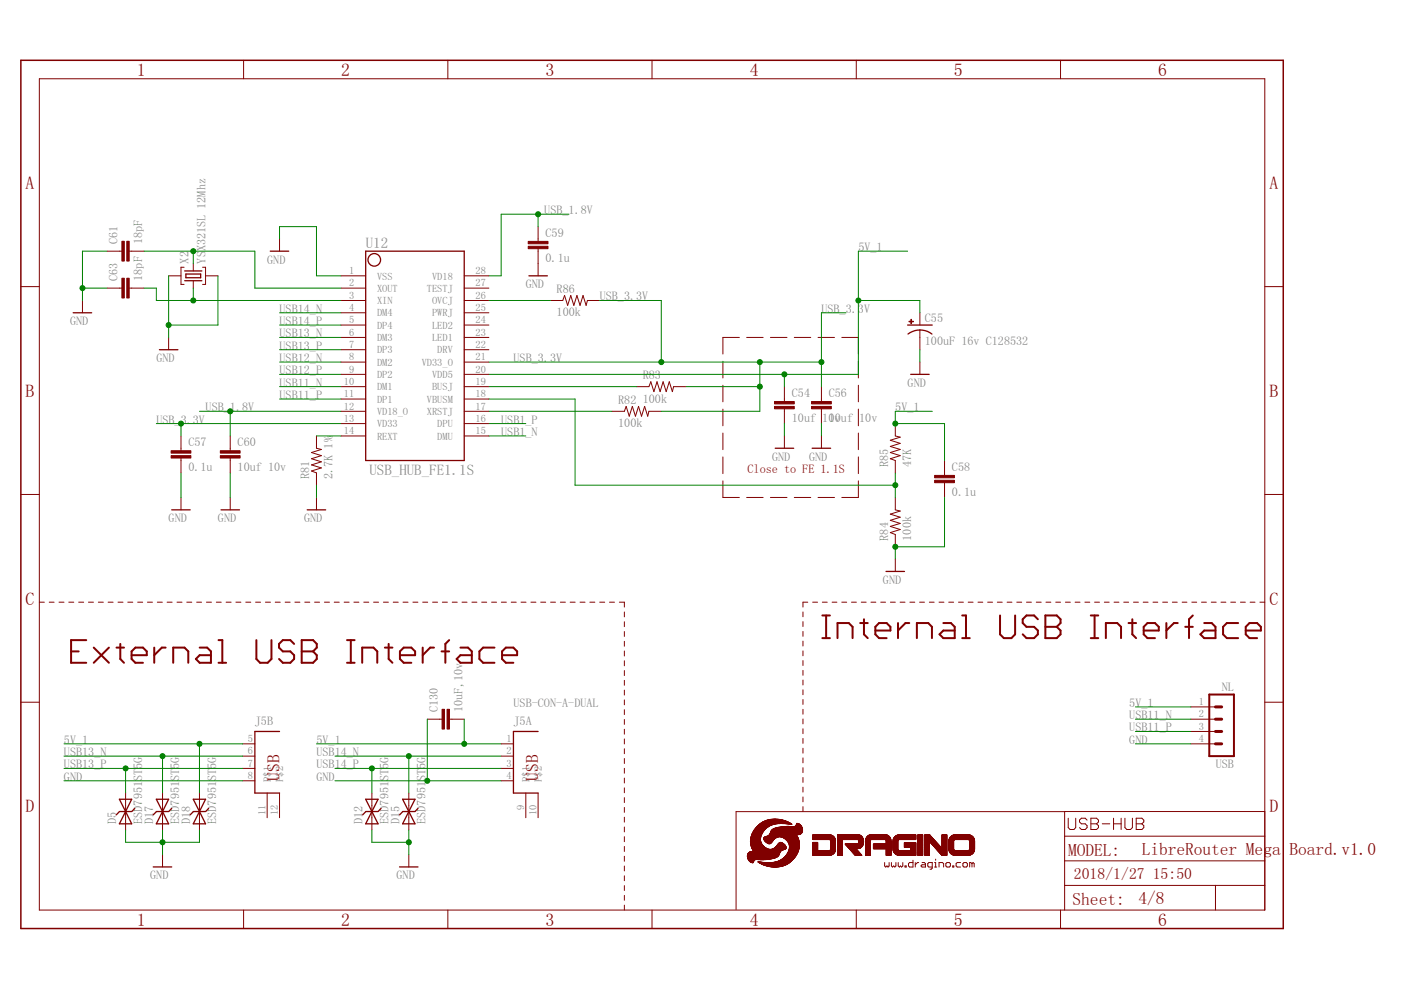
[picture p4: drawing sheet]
<svg xmlns="http://www.w3.org/2000/svg" width="297mm" height="210mm" viewBox="0 0 297 210" stroke-linecap="round" stroke-linejoin="round" font-family="sans-serif">
<defs><g id="words">
<g font-size="3.8" fill="#800000">
<text x="29" y="16.1">1</text>
<text x="72.3" y="16.1">2</text>
<text x="115.6" y="16.1">3</text>
<text x="158.9" y="16.1">4</text>
<text x="202.2" y="16.1">5</text>
<text x="245.5" y="16.1">6</text>
<text x="5.4" y="40.1">A</text>
<text x="269.2" y="40.1">A</text>
<text x="5.4" y="84.1">B</text>
<text x="269.2" y="84.1">B</text>
<text x="5.4" y="128.2">C</text>
<text x="269.2" y="128.2">C</text>
<text x="5.4" y="172.3">D</text>
<text x="269.2" y="172.3">D</text>
<text x="29" y="196.2">1</text>
<text x="72.3" y="196.2">2</text>
<text x="115.6" y="196.2">3</text>
<text x="158.9" y="196.2">4</text>
<text x="202.2" y="196.2">5</text>
<text x="245.5" y="196.2">6</text>
</g>
<g font-size="3.7" fill="#800000">
<text x="59.3" y="165.5" transform="rotate(-90 59.3 165.5)">USB</text>
<text x="114.1" y="165.5" transform="rotate(-90 114.1 165.5)">USB</text>
<text x="226.5" y="181.5">MODEL:</text>
<text x="242.1" y="181.2">LibreRouter Mega</text>
<text x="273.4" y="181.2">Board.v1.0</text>
<text x="227.4" y="191.8">Sheet:</text>
<text x="241.4" y="191.6">4/8</text>
</g>
<g font-size="3.3" fill="#800000">
<text x="227.7" y="186.4">2018/1/27</text>
<text x="244.4" y="186.4">15:50</text>
</g>
<g font-size="3.2" fill="#808080">
<text x="77.5" y="52.5">U12</text>
<text x="78.3" y="100.8">USB_HUB_FE1.1S</text>
</g>
<g font-size="2.6" fill="#808080">
<text x="115.4" y="45.4">USB_1.8V</text>
<text x="24.9" y="51.7" transform="rotate(-90 24.9 51.7)">C61</text>
<text x="30.1" y="51.7" transform="rotate(-90 30.1 51.7)">18pF</text>
<text x="115.7" y="50.3">C59</text>
<text x="182" y="53.3">5V_1</text>
<text x="24.9" y="59.5" transform="rotate(-90 24.9 59.5)">C63</text>
<text x="30.1" y="59.5" transform="rotate(-90 30.1 59.5)">18pF</text>
<text x="39.9" y="55.9" transform="rotate(-90 39.9 55.9)">X2</text>
<text x="43.6" y="55.9" transform="rotate(-90 43.6 55.9)">YSX321SL 12Mhz</text>
<text x="56.6" y="55.9">GND</text>
<text x="115.7" y="55.5">0.1u</text>
<text x="111.5" y="61.1">GND</text>
<text x="118" y="62.2">R86</text>
<text x="127.1" y="63.7">USB_3.3V</text>
<text x="14.9" y="68.9">GND</text>
<text x="59.3" y="66.3">USB14_N</text>
<text x="59.3" y="68.9">USB14_P</text>
<text x="59.3" y="71.5">USB13_N</text>
<text x="118" y="67.1">100k</text>
<text x="174.1" y="66.3">USB_3.3V</text>
<text x="196.1" y="68.3">C55</text>
<text x="33.1" y="76.8">GND</text>
<text x="59.3" y="76.8">USB12_N</text>
<text x="59.3" y="74.2">USB13_P</text>
<text x="108.9" y="76.8">USB_3.3V</text>
<text x="196.1" y="73.2">100uF 16v C128532</text>
<text x="59.3" y="79.4">USB12_P</text>
<text x="59.3" y="82">USB11_N</text>
<text x="136.3" y="80.4">R83</text>
<text x="192.4" y="82">GND</text>
<text x="33.1" y="89.8">USB_3.3V</text>
<text x="43.6" y="87.2">USB_1.8V</text>
<text x="59.3" y="84.6">USB11_P</text>
<text x="106.3" y="89.8">USB1_P</text>
<text x="131.1" y="85.7">R82</text>
<text x="136.3" y="85.4">100k</text>
<text x="167.9" y="89.4">10uf</text>
<text x="167.9" y="84.2">C54</text>
<text x="174.3" y="89.4">10v</text>
<text x="175.7" y="89.4">10uf</text>
<text x="175.7" y="84.2">C56</text>
<text x="182.2" y="89.4">10v</text>
<text x="189.8" y="87.2">5V_1</text>
<text x="39.9" y="94.6">C57</text>
<text x="50.4" y="94.6">C60</text>
<text x="106.3" y="92.4">USB1_N</text>
<text x="131.1" y="90.6">100k</text>
<text x="39.9" y="99.9">0.1u</text>
<text x="50.4" y="99.9">10uf 10v</text>
<text x="65.6" y="101.6" transform="rotate(-90 65.6 101.6)">R81</text>
<text x="70.5" y="101.6" transform="rotate(-90 70.5 101.6)">2.7K 1%</text>
<text x="163.7" y="97.6">GND</text>
<text x="171.5" y="97.6">GND</text>
<text x="188.3" y="99" transform="rotate(-90 188.3 99)">R85</text>
<text x="193.2" y="99" transform="rotate(-90 193.2 99)">47K</text>
<text x="201.8" y="99.9">C58</text>
<text x="201.8" y="105.1">0.1u</text>
<text x="35.8" y="110.7">GND</text>
<text x="46.2" y="110.7">GND</text>
<text x="64.5" y="110.7">GND</text>
<text x="188.3" y="114.6" transform="rotate(-90 188.3 114.6)">R84</text>
<text x="193.2" y="114.6" transform="rotate(-90 193.2 114.6)">100k</text>
<text x="187.2" y="123.8">GND</text>
<text x="108.9" y="149.9">USB-CON-A-DUAL</text>
<text x="239.4" y="149.9">5V_1</text>
<text x="259" y="146.5">NL</text>
<text x="54" y="153.8">J5B</text>
<text x="92.8" y="150.9" transform="rotate(-90 92.8 150.9)">C130</text>
<text x="98" y="150.9" transform="rotate(-90 98 150.9)">10uF,10v</text>
<text x="108.9" y="153.8">J5A</text>
<text x="239.4" y="152.5">USB11_N</text>
<text x="239.4" y="155.1">USB11_P</text>
<text x="13.6" y="157.7">5V_1</text>
<text x="13.6" y="160.3">USB13_N</text>
<text x="67.1" y="157.7">5V_1</text>
<text x="67.1" y="160.3">USB14_N</text>
<text x="239.4" y="157.7">GND</text>
<text x="13.6" y="165.5">GND</text>
<text x="13.6" y="162.9">USB13_P</text>
<text x="67.1" y="165.5">GND</text>
<text x="67.1" y="162.9">USB14_P</text>
<text x="257.8" y="162.9">USB</text>
<text x="24.7" y="174.7" transform="rotate(-90 24.7 174.7)">D5</text>
<text x="30.1" y="174.7" transform="rotate(-90 30.1 174.7)">ESD7951ST5G</text>
<text x="32.5" y="174.7" transform="rotate(-90 32.5 174.7)">D17</text>
<text x="38" y="174.7" transform="rotate(-90 38 174.7)">ESD7951ST5G</text>
<text x="40.3" y="174.7" transform="rotate(-90 40.3 174.7)">D18</text>
<text x="45.8" y="174.7" transform="rotate(-90 45.8 174.7)">ESD7951ST5G</text>
<text x="76.9" y="174.7" transform="rotate(-90 76.9 174.7)">D12</text>
<text x="82.4" y="174.7" transform="rotate(-90 82.4 174.7)">ESD7951ST5G</text>
<text x="84.7" y="174.7" transform="rotate(-90 84.7 174.7)">D15</text>
<text x="90.2" y="174.7" transform="rotate(-90 90.2 174.7)">ESD7951ST5G</text>
<text x="31.8" y="186.4">GND</text>
<text x="84.1" y="186.4">GND</text>
</g>
<text font-size="2.6" fill="#800000" x="158.5" y="100.3">Close to FE 1.1S</text>
<g font-size="2.2" fill="#808080">
<text x="74" y="58.1">1</text>
<text x="79.9" y="59.3">VSS</text>
<text x="91.6" y="59.3">VD18</text>
<text x="100.8" y="58.1">28</text>
<text x="74" y="60.7">2</text>
<text x="74" y="63.3">3</text>
<text x="74" y="66">4</text>
<text x="79.9" y="61.9">XOUT</text>
<text x="79.9" y="64.5">XIN</text>
<text x="90.5" y="61.9">TESTJ</text>
<text x="91.6" y="64.5">OVCJ</text>
<text x="100.8" y="66">25</text>
<text x="100.8" y="63.3">26</text>
<text x="100.8" y="60.7">27</text>
<text x="74" y="68.6">5</text>
<text x="74" y="71.2">6</text>
<text x="79.9" y="67.1">DM4</text>
<text x="79.9" y="69.7">DP4</text>
<text x="91.6" y="69.7">LED2</text>
<text x="91.6" y="67.1">PWRJ</text>
<text x="100.8" y="71.2">23</text>
<text x="100.8" y="68.6">24</text>
<text x="74" y="73.8">7</text>
<text x="74" y="76.4">8</text>
<text x="79.9" y="72.3">DM3</text>
<text x="79.9" y="74.9">DP3</text>
<text x="79.9" y="77.5">DM2</text>
<text x="89.4" y="77.5">VD33_O</text>
<text x="91.6" y="72.3">LED1</text>
<text x="92.7" y="74.9">DRV</text>
<text x="100.8" y="76.4">21</text>
<text x="100.8" y="73.8">22</text>
<text x="72.9" y="81.6">10</text>
<text x="74" y="79">9</text>
<text x="79.9" y="80.2">DP2</text>
<text x="79.9" y="82.8">DM1</text>
<text x="91.6" y="82.8">BUSJ</text>
<text x="91.6" y="80.2">VDD5</text>
<text x="100.8" y="81.6">19</text>
<text x="100.8" y="79">20</text>
<text x="72.9" y="84.2">11</text>
<text x="72.9" y="86.8">12</text>
<text x="72.9" y="89.5">13</text>
<text x="79.9" y="85.4">DP1</text>
<text x="79.9" y="88">VD18_O</text>
<text x="90.5" y="88">XRSTJ</text>
<text x="90.5" y="85.4">VBUSM</text>
<text x="100.8" y="89.5">16</text>
<text x="100.8" y="86.8">17</text>
<text x="100.8" y="84.2">18</text>
<text x="72.9" y="92.1">14</text>
<text x="79.9" y="90.6">VD33</text>
<text x="79.9" y="93.2">REXT</text>
<text x="92.7" y="93.2">DMU</text>
<text x="92.7" y="90.6">DPU</text>
<text x="100.8" y="92.1">15</text>
<text x="254.2" y="149.5">1</text>
<text x="254.2" y="152.1">2</text>
<text x="254.2" y="154.7">3</text>
<text x="52.6" y="157.3">5</text>
<text x="52.6" y="160">6</text>
<text x="107.4" y="157.3">1</text>
<text x="107.4" y="160">2</text>
<text x="254.2" y="157.3">4</text>
<text x="52.6" y="162.6">7</text>
<text x="52.6" y="165.2">8</text>
<text x="57.4" y="165.7" transform="rotate(-90 57.4 165.7)">P$1</text>
<text x="60" y="165.7" transform="rotate(-90 60 165.7)">P$2</text>
<text x="107.4" y="162.6">3</text>
<text x="107.4" y="165.2">4</text>
<text x="112.3" y="165.7" transform="rotate(-90 112.3 165.7)">P$1</text>
<text x="114.9" y="165.7" transform="rotate(-90 114.9 165.7)">P$2</text>
<text x="56.3" y="172.8" transform="rotate(-90 56.3 172.8)">11</text>
<text x="58.9" y="172.8" transform="rotate(-90 58.9 172.8)">12</text>
<text x="111.1" y="171.7" transform="rotate(-90 111.1 171.7)">9</text>
<text x="113.7" y="172.8" transform="rotate(-90 113.7 172.8)">10</text>
</g>
</g></defs>
<g fill="none" stroke="#800000" stroke-width=".21">
<path d="M8.3 16.7h259.9v176.3h-259.9zM51.6 12.8v3.9M95 12.8v3.9M138.2 12.8v3.9M181.5 12.8v3.9M224.9 12.8v3.9M22.7 53.3h3.1M27.4 53.3h3.1M35.8 58.5h2.6M39 56.7h-.6v3.6h.6M41 55.9v1.5M41 59.5v1.6"/>
<path d="M42.9 56.7h.7v3.6h-.7M43.6 58.5h2.6M59.3 50.7v2.6M72.3 58.5h5.2M98.4 58.5h5.3M114.1 48v3.2M114.1 52.7v5.8M4.4 60.8h3.9M17.5 63.7v2.6M22.7 61.1h3.1M27.4 61.1h3.1M35.8 71.5v2.6"/>
<path d="M72.3 71.5h5.2M72.3 61.1h5.2M72.3 63.7h5.2M72.3 66.3h5.2M72.3 68.9h5.2M72.3 74.1h5.2M72.3 76.8h5.2M72.3 79.4h5.2M98.4 71.5h5.3M98.4 61.1h5.3M98.4 63.7h5.3M98.4 66.3h5.3"/>
<path d="M98.4 68.9h5.3M98.4 74.1h5.3M98.4 76.8h5.3M98.4 79.4h5.3M116.7 63.7h2.6l.4-1 .7 2 .6-2 .7 2 .6-2 .7 2 .6-2 .7 2 .2-1h2.6M153.3 76.6v3.5M156.8 71.5h-3.5v3.6M158.3 71.5h3.5M163.3 71.5h3.6M168.4 71.5h3.5M173.4 71.5h3.5M178.5 71.5h3.5v3.6"/>
<path d="M182 76.6v3.5M195 66.3v2.6M195 70v4.1M195 76.8v2.6M268.2 60.8h3.9M38.4 92.4v3.2M38.4 97.1v3.2M48.8 92.4v3.2M48.8 97.1v3.2M67.1 92.4v2.6l1 .3-2.1 .6 2.1 .7-2.1 .7 2.1 .6-2.1 .7 2.1 .6-2.1 .7 1.1 .4v2.6M72.3 82h5.2M72.3 84.6h5.2"/>
<path d="M72.3 87.2h5.2M72.3 89.8h5.2M72.3 92.4h5.2M98.4 82h5.3M98.4 84.6h5.3M98.4 87.2h5.3M98.4 89.8h5.3M98.4 92.4h5.3M129.8 87.2h2.6l.4-1 .6 2 .7-2 .6 2 .7-2 .6 2 .7-2 .6 2 .3-1h2.6M135 82h2.6l.4-1.1 .6 2.1 .7-2.1 .7 2.1 .6-2.1 .6 2.1 .7-2.1 .7 2.1 .2-1h2.6M153.3 81.7v3.5M153.3 86.7v3.6"/>
<path d="M153.3 91.8v3.5M153.3 96.9v3.5M166.3 82v3.1M166.3 86.7v3.1M166.3 92.4v2.6M174.2 82v3.1M174.2 86.7v3.1M174.2 92.4v2.6M182 81.7v3.5M182 86.7v3.6M182 91.8v3.5M182 96.9v3.5"/>
<path d="M189.8 89.8v2.6l1.1 .3-2.1 .6 2.1 .7-2.1 .7 2.1 .6-2.1 .6 2.1 .7-2.1 .7 1 .3v2.7M200.3 97.6v3.2M4.4 104.8h3.9M38.4 105.5v2.6M48.8 105.5v2.6M67.1 105.5v2.6M153.3 102v3.5h3.5M158.3 105.5h3.5M163.3 105.5h3.6M168.4 105.5h3.5M173.4 105.5h3.5M182 102v3.5h-3.5"/>
<path d="M189.8 105.5v2.6l1.1 .3-2.1 .6 2.1 .7-2.1 .6 2.1 .7-2.1 .6 2.1 .7-2.1 .6 1 .4v2.6M189.8 118.5v2.7M200.3 102.3v3.2M268.2 104.8h3.9M8.3 127.7h1.1M10.4 127.7h1.1M12.5 127.7h1.1M14.6 127.7h1M16.7 127.7h1M18.8 127.7h1M20.8 127.7h1.1M22.9 127.7h1.1"/>
<path d="M25 127.7h1.1M27.1 127.7h1.1M29.2 127.7h1M31.3 127.7h1M33.4 127.7h1M35.4 127.7h1.1M37.5 127.7h1.1M39.6 127.7h1.1M41.7 127.7h1M43.8 127.7h1M45.9 127.7h1M47.9 127.7h1.1"/>
<path d="M50 127.7h1.1M52.1 127.7h1.1M54.2 127.7h1M56.3 127.7h1M58.4 127.7h1M60.5 127.7h1M62.5 127.7h1.1M64.6 127.7h1.1M66.7 127.7h1.1M68.8 127.7h1M70.9 127.7h1M73 127.7h1"/>
<path d="M75 127.7h1.1M77.1 127.7h1.1M79.2 127.7h1.1M81.3 127.7h1M83.4 127.7h1M85.4 127.7h1.1M87.5 127.7h1.1M89.6 127.7h1.1M91.7 127.7h1.1M93.8 127.7h1M95.9 127.7h1M98 127.7h1"/>
<path d="M100.1 127.7h1M102.1 127.7h1.1M104.2 127.7h1.1M106.3 127.7h1.1M108.4 127.7h1.1M110.5 127.7h1M112.6 127.7h1M114.6 127.7h1.1M116.7 127.7h1.1M118.8 127.7h1.1M120.9 127.7h1M123 127.7h1"/>
<path d="M125.1 127.7h1M127.1 127.7h1.1M129.2 127.7h1.1M131.3 127.7h1.1v1M132.4 129.8v1M132.4 131.8v1.1M132.4 133.9v1M132.4 136v1M132.4 138v1.1M170.2 129.8v1M170.2 131.8v1M170.2 133.9v1"/>
<path d="M170.2 135.9v1.1M170.2 138v1M171.3 127.7h-1.1v1M172.3 127.7h1M174.3 127.7h1.1M176.4 127.7h1M178.5 127.7h1M180.5 127.7h1.1M182.6 127.7h1M184.7 127.7h1M186.7 127.7h1M188.8 127.7h1"/>
<path d="M190.8 127.7h1.1M192.9 127.7h1.1M195 127.7h1M197 127.7h1.1M199.1 127.7h1M201.1 127.7h1.1M203.2 127.7h1.1M205.3 127.7h1M207.3 127.7h1.1M209.4 127.7h1M211.5 127.7h1M213.5 127.7h1"/>
<path d="M215.6 127.7h1M217.6 127.7h1.1M219.7 127.7h1M221.8 127.7h1M223.8 127.7h1.1M225.9 127.7h1M227.9 127.7h1.1M230 127.7h1.1M232.1 127.7h1M234.1 127.7h1.1M236.2 127.7h1M238.3 127.7h1"/>
<path d="M240.3 127.7h1.1M242.4 127.7h1M244.5 127.7h1M246.5 127.7h1M248.6 127.7h1M250.6 127.7h1.1M252.7 127.7h1M254.7 127.7h1.1M256.8 127.7h1.1M258.9 127.7h1M260.9 127.7h1.1M263 127.7h1"/>
<path d="M265 127.7h1.1M267.1 127.7h1.1M4.4 148.9h3.9M51.4 157.7h2.6M90.6 152.5h3.1M95.3 152.5h3.1M106.3 157.7h2.6M132.4 140.1v1.1M132.4 142.2v1M132.4 144.3v1M132.4 146.3v1.1M132.4 148.4v1"/>
<path d="M132.4 150.5v1M132.4 152.5v1.1M132.4 154.6v1.1M132.4 156.7v1M132.4 158.7v1.1M170.2 140.1v1M170.2 142.1v1.1M170.2 144.2v1M170.2 146.3v1M170.2 148.3v1.1M170.2 150.4v1M170.2 152.4v1.1"/>
<path d="M170.2 154.5v1.1M170.2 156.6v1M170.2 158.6v1.1M252.5 157.7h5.2M252.5 152.5h5.2M252.5 149.9h5.2M252.5 155.1h5.2M268.2 148.9h3.9M26.6 168.1v7.9M34.5 168.1v7.9M42.3 168.1v7.9M51.4 160.3h2.6"/>
<path d="M51.4 162.9h2.6M51.4 165.5h2.6M56.6 168.1v5.3M59.3 168.1v5.3M78.8 168.1v7.9M86.7 168.1v7.9M106.3 160.3h2.6M106.3 162.9h2.6M106.3 165.5h2.6M111.5 168.1v5.3M114.1 168.1v5.3M132.4 160.8v1.1"/>
<path d="M132.4 162.9v1M132.4 165v1M132.4 167v1.1M132.4 169.1v1.1M132.4 171.2v1M132.4 173.3v1M132.4 175.3v1.1M132.4 177.4v1.1M132.4 179.5v1M170.2 160.7v1M170.2 162.8v1M170.2 164.8v1.1"/>
<path d="M170.2 166.9v1M170.2 169v1M170.2 171v1.1M225.7 177.3h42.5M225.7 172.1h-69.6v20.7M226.5 173.5v2l.4 .4h.8l.4-.4v-2M230.5 173.9l-.4-.4h-.8l-.4 .4v.4l.4 .4h.8l.4 .4v.4l-.4 .4h-.8l-.4-.4M231.3 173.5h1.2l.4 .4v.4l-.4 .4 .4 .4v.4l-.4 .4h-1.2zM231.3 174.7h1.2M233.7 174.7h1.6M236.1 174.7h1.6M236.1 173.5v2.4"/>
<path d="M237.7 173.5v2.4M238.5 173.5v2l.4 .4h.8l.4-.4v-2M240.9 173.5h1.2l.4 .4v.4l-.4 .4 .4 .4v.4l-.4 .4h-1.2zM240.9 174.7h1.2M268.2 172.1h-42.5v20.9M34.5 181.2v2.6M51.6 193v3.9M86.7 181.2v2.6M95 193v3.9M132.4 181.5v1.1M132.4 183.6v1.1M132.4 185.7v1"/>
<path d="M132.4 187.8v1M132.4 189.8v1.1M132.4 191.9v1.1M138.2 193v3.9M181.5 193v3.9M187.6 182.9v.7l.2 .2 .2-.2 .3 .2 .2-.2v-.7M189 182.9v.7l.2 .2 .3-.2 .2 .2 .2-.2v-.7M190.4 182.9v.7l.3 .2 .2-.2 .3 .2 .2-.2v-.7M191.9 183.6h.2v.2h-.2zM193.6 182.4v1.4h-.8l-.2-.2v-.5l.2-.2h.8M194.1 182.9v.9M194.8 182.9h-.3l-.4 .4"/>
<path d="M195.5 182.9h.5l.2 .2v.7h-.7l-.2-.2 .2-.3h.7M197.7 183.8h-.8l-.2-.2v-.5l.2-.2h.8v1.2l-.3 .2h-.2M198.1 183.8h.5M198.1 182.9h.3v.9M198.4 182.2v.2M199.1 183.8v-.9h.7l.3 .2v.7M200.5 183.1l.3-.2h.5l.2 .2v.5l-.2 .2h-.5l-.3-.2zM202 183.6h.2v.2h-.2zM203.7 182.9h-.8l-.2 .2v.5l.2 .2h.8M204.2 183.1l.2-.2h.5l.2 .2v.5l-.2 .2h-.5l-.2-.2zM206.1 183.1l-.5-.2v.9M206.1 183.1v.7"/>
<path d="M206.1 183.1l.2-.2 .2 .2v.7M224.9 193v3.9M225.7 187.7h42.5M225.7 182.5h42.5M257.7 187.7v5.3"/>
</g>
<g fill="none" stroke="#800000" stroke-width=".42">
<path d="M15.1 138.1h1.6M18.3 135.7h-3.2v4.8h3.2M19.9 137.3l3.2 3.2M23.1 137.3l-3.2 3.2M24.7 137.3h1.6M25.5 136.5v3.2l.8 .8M27.9 138.9h3.2v-.8l-.8-.8h-1.6l-.8 .8v1.6l.8 .8h1.6M32.7 137.3v3.2M35.1 137.3h-.8l-1.6 1.6M42.3 137.3h1.6l.8 .8v2.4h-2.4l-.8-.8 .8-.8h2.4M46.3 135.7h.8v4.8M54.4 135.7v4l.7 .8h1.6l.9-.8v-4"/>
<path d="M62.4 136.5l-.8-.8h-1.6l-.8 .8v.8l.8 .8h1.6l.8 .8v.8l-.8 .8h-1.6l-.8-.8M64 135.7h2.4l.8 .8v.8l-.8 .8 .8 .8v.8l-.8 .8h-2.4zM64 138.1h2.4M73.6 135.7h1.6M74.4 135.7v4.8M81.6 137.3h1.6M82.4 136.5v3.2l.8 .8M84.8 138.9h3.2v-.8l-.8-.8h-1.6l-.8 .8v1.6l.8 .8h1.6M89.6 137.3v3.2M92 137.3h-.8l-1.6 1.6M93.6 138.1h1.6M95.2 135.7l-.8 .8v4"/>
<path d="M97.6 137.3h1.6l.8 .8v2.4h-2.4l-.8-.8 .8-.8h2.4M104.8 137.3h-2.4l-.8 .8v1.6l.8 .8h2.4M106.4 138.9h3.2v-.8l-.8-.8h-1.5l-.9 .8v1.6l.9 .8h1.5M174.3 135.3h1.7M174.3 130.5h1.7M175.2 130.5v4.8M177.6 135.3v-3.2h2.4l.8 .8v2.4M182.4 132.1h1.6M183.2 131.3v3.2l.8 .8M185.6 133.7h3.2v-.8l-.8-.8h-1.6l-.8 .8v1.6l.8 .8h1.6M190.4 132.1v3.2M192.8 132.1h-.8l-1.6 1.6"/>
<path d="M194.4 135.3v-3.2h2.4l.8 .8v2.4M200 132.1h1.6l.8 .8v2.4h-2.4l-.8-.8 .8-.8h2.4M204 135.3h1.6M204 130.5h.8v4.8M212 130.5v4l.8 .8h1.6l.8-.8v-4M220 131.3l-.8-.8h-1.6l-.8 .8v.8l.8 .8h1.6l.8 .8v.8l-.8 .8h-1.6l-.8-.8M221.6 130.5h2.4l.9 .8v.8l-.9 .8 .9 .8v.8l-.9 .8h-2.4zM221.6 132.9h2.4M231.3 135.3h1.6M231.3 130.5h1.6M232.1 130.5v4.8M234.5 135.3v-3.2h2.4l.8 .8v2.4"/>
<path d="M239.3 132.1h1.6M240.1 131.3v3.2l.8 .8M242.5 133.7h3.2v-.8l-.8-.8h-1.6l-.8 .8v1.6l.8 .8h1.6M247.3 132.1v3.2M249.7 132.1h-.8l-1.6 1.6M251.3 132.9h1.6M252.9 130.5l-.8 .8v4M255.3 132.1h1.6l.8 .8v2.4h-2.4l-.8-.8 .8-.8h2.4M262.5 132.1h-2.4l-.8 .8v1.6l.8 .8h2.4M264.1 133.7h3.2v-.8l-.8-.8h-1.6l-.8 .8v1.6l.8 .8h1.6M36.7 140.5v-3.2h2.4l.8 .8v2.4M46.3 140.5h1.6"/>
<path d="M73.6 140.5h1.6M76.8 140.5v-3.2h2.4l.8 .8v2.4M256.4 147.3h5.2v13h-5.2z"/>
</g>
<path d="M4.4 12.8h267.7v184.1h-267.7z" fill="none" stroke="#800000" stroke-width=".32"/>
<g fill="none" stroke="#800000" stroke-width=".28">
<path d="M39.2 57.4h3.6M39.2 59.5h3.6M39.4 58.1h3.1v.8h-3.1zM57.3 53.3h3.9M77.5 53.3h20.9v44.3h-20.9zM112.1 58.5h4M15.5 66.3h3.9M33.8 74.1h3.9M192.4 68.9h5.3M192.5 70.8a4.2 4.2 0 0 1 5.1 0M193.1 79.4h3.9M164.4 95h3.9"/>
<path d="M172.2 95h3.9M36.4 108.1h3.9M46.9 108.1h3.9M65.1 108.1h3.9M187.9 121.2h3.9M59.3 155.1h-5.3v13h5.3M114.1 155.1h-5.2v13h5.2M25.3 172.1l-.6 .7M25.3 172.1h2.6M25.3 169.5h2.6l-1.3 2.6zM26.6 172.1l1.3 2.6h-2.6zM28.6 171.4l-.6 .6"/>
<path d="M33.1 172.1l-.6 .7M33.1 172.1h2.7M33.1 169.5h2.7l-1.3 2.6zM34.5 172.1l1.3 2.6h-2.7zM36.4 171.4l-.6 .6M41 172.1l-.7 .7M41 172.1h2.6M41 169.5h2.6l-1.3 2.6zM42.3 172.1l1.3 2.6h-2.6zM44.2 171.4l-.6 .6M77.5 172.1l-.6 .7M77.5 172.1h2.7"/>
<path d="M77.5 169.5h2.7l-2.7 5.2h2.7zM80.8 171.4l-.6 .6M85.3 172.1l-.6 .7M85.4 169.5h2.6l-2.6 5.2h2.6zM88.6 171.4l-.6 .7h-2.6M32.5 183.8h3.9M84.7 183.8h3.9"/>
<circle cx="79.4" cy="55.1" r="1.33"/>
</g>
<g fill="#800000" stroke="#800000" stroke-width=".21">
<path d="M164.2 86.2h4.2v.5h-4.2z"/>
<path d="M164.2 85.1h4.2v.5h-4.2z"/>
<path d="M192.7 68.1h1v.1h-1z"/>
<path d="M193.1 67.7h.2v.9h-.2z"/>
<path d="M172.1 86.2h4.2v.5h-4.2z"/>
<path d="M172.1 85.1h4.2v.5h-4.2z"/>
<path d="M36.3 96.6h4.2v.5h-4.2z"/>
<path d="M36.3 95.6h4.2v.5h-4.2z"/>
<path d="M198.2 101.8h4.2v.5h-4.2z"/>
<path d="M198.2 100.8h4.2v.5h-4.2z"/>
<path d="M112 52.2h4.2v.5h-4.2z"/>
<path d="M112 51.2h4.2v.5h-4.2z"/>
<path d="M46.7 96.6h4.2v.5h-4.2z"/>
<path d="M46.7 95.6h4.2v.5h-4.2z"/>
<path d="M26.9 51.2h.5v4.2h-.5z"/>
<path d="M25.8 51.2h.6v4.2h-.6z"/>
<path d="M26.9 59h.5v4.2h-.5z"/>
<path d="M25.8 59h.6v4.2h-.6z"/>
<path d="M163.9 183.8h.8z"/>
<path d="M163.6 183.8h1.4z"/>
<path d="M163.4 183.7l1.8 .1z"/>
<path d="M163.2 183.7l2.2 .1z"/>
<path d="M163.1 183.7h2.4z"/>
<path d="M162.9 183.7h2.7z"/>
<path d="M162.8 183.6l3 .1z"/>
<path d="M162.7 183.6l3.2 .1z"/>
<path d="M162.6 183.6h3.3z"/>
<path d="M162.5 183.6h3.5z"/>
<path d="M162.4 183.5l3.7 .1z"/>
<path d="M162.3 183.5l3.9 .1z"/>
<path d="M162.3 183.5h3.9z"/>
<path d="M162.2 183.5h4.1z"/>
<path d="M162.1 183.4l4.3 .1z"/>
<path d="M162 183.4l4.5 .1z"/>
<path d="M161.9 183.4h4.6z"/>
<path d="M161.9 183.3l4.7 .1z"/>
<path d="M161.8 183.3l4.8 .1z"/>
<path d="M161.8 183.3h4.9z"/>
<path d="M161.7 183.3h5.1z"/>
<path d="M161.6 183.2l5.2 .1z"/>
<path d="M161.6 183.2l5.3 .1z"/>
<path d="M161.5 183.2h5.4z"/>
<path d="M161.5 183.2h5.5z"/>
<path d="M161.4 183.1l5.6 .1z"/>
<path d="M161.3 183.1h5.8z"/>
<path d="M161.2 183l6 .1z"/>
<path d="M161.2 183h6z"/>
<path d="M161.1 183h6.1z"/>
<path d="M161.1 183h6.2z"/>
<path d="M161 182.9l6.3 .1z"/>
<path d="M161 182.9h6.4z"/>
<path d="M159.5 182.9h.1z"/>
<path d="M161 182.9h1.6z"/>
<path d="M163.4 182.9h4z"/>
<path d="M159.4 182.9h.3z"/>
<path d="M160.9 182.9h1.2z"/>
<path d="M163.7 182.9h3.7z"/>
<path d="M159.3 182.8l.4 .1z"/>
<path d="M160.9 182.8l.9 .1z"/>
<path d="M163.9 182.8l3.5 .1z"/>
<path d="M159.3 182.8h.4z"/>
<path d="M160.8 182.8h.8z"/>
<path d="M164.1 182.8h3.4z"/>
<path d="M159.2 182.8h.5z"/>
<path d="M160.8 182.8h.6z"/>
<path d="M164.3 182.8h3.2z"/>
<path d="M160.7 182.8h.4z"/>
<path d="M164.4 182.8h3.1z"/>
<path d="M159.1 182.7l.6 .1z"/>
<path d="M160.7 182.7l.3 .1z"/>
<path d="M164.5 182.7l3.1 .1z"/>
<path d="M159.1 182.7h.6z"/>
<path d="M164.6 182.7h3z"/>
<path d="M159 182.7h.8z"/>
<path d="M164.7 182.7h2.9z"/>
<path d="M159 182.6l.7 .1z"/>
<path d="M164.8 182.6l2.9 .1z"/>
<path d="M159 182.6l.8 .1z"/>
<path d="M164.9 182.6l2.8 .1z"/>
<path d="M158.9 182.6h.9z"/>
<path d="M165 182.6h2.7z"/>
<path d="M165 182.6h2.8z"/>
<path d="M158.9 182.5l.9 .1z"/>
<path d="M165.1 182.5l2.7 .1z"/>
<path d="M158.9 182.5h1z"/>
<path d="M165.2 182.5h2.6z"/>
<path d="M158.8 182.5h1.1z"/>
<path d="M165.2 182.5h2.7z"/>
<path d="M158.8 182.4l1.1 .1z"/>
<path d="M165.3 182.4l2.6 .1z"/>
<path d="M165.4 182.4l2.5 .1z"/>
<path d="M158.8 182.4h1.1z"/>
<path d="M165.4 182.4h2.6z"/>
<path d="M158.8 182.4h1.2z"/>
<path d="M165.5 182.4h2.5z"/>
<path d="M158.7 182.3l1.3 .1z"/>
<path d="M165.5 182.3l2.5 .1z"/>
<path d="M165.6 182.3l2.4 .1z"/>
<path d="M158.7 182.3h1.4z"/>
<path d="M165.6 182.3h2.4z"/>
<path d="M158.7 182.2l1.4 .1z"/>
<path d="M161.2 182.2l.8 .1z"/>
<path d="M165.7 182.2l2.4 .1z"/>
<path d="M158.7 182.2l1.5 .1z"/>
<path d="M160.7 182.2l1.6 .1z"/>
<path d="M158.6 182.2h1.7z"/>
<path d="M160.4 182.2h2.2z"/>
<path d="M165.7 182.2h2.4z"/>
<path d="M158.6 182.2h4.2z"/>
<path d="M165.8 182.2h2.3z"/>
<path d="M158.6 182.1l4.4 .1z"/>
<path d="M165.8 182.1l2.4 .1z"/>
<path d="M158.6 182.1l4.6 .1z"/>
<path d="M158.6 182.1h4.7z"/>
<path d="M165.9 182.1h2.4z"/>
<path d="M158.6 182.1h4.9z"/>
<path d="M165.9 182.1h2.3z"/>
<path d="M158.6 182.1h5z"/>
<path d="M166 182.1h2.3z"/>
<path d="M158.6 182l5.2 .1z"/>
<path d="M166 182l2.3 .1z"/>
<path d="M158.6 182h5.3z"/>
<path d="M166 182h2.3z"/>
<path d="M158.6 182h5.4z"/>
<path d="M166.1 182h2.2z"/>
<path d="M158.6 181.9l5.5 .1z"/>
<path d="M166.1 181.9l2.3 .1z"/>
<path d="M158.6 181.9h5.6z"/>
<path d="M166.1 181.9h2.3z"/>
<path d="M158.6 181.9h5.7z"/>
<path d="M158.5 181.9h5.9z"/>
<path d="M166.2 181.9h2.2z"/>
<path d="M158.5 181.8l5.9 .1z"/>
<path d="M166.2 181.8l2.2 .1z"/>
<path d="M158.5 181.8h6z"/>
<path d="M166.3 181.8h2.2z"/>
<path d="M158.5 181.8h6.1z"/>
<path d="M158.5 181.7l6.1 .1z"/>
<path d="M166.3 181.7l2.2 .1z"/>
<path d="M158.5 181.7l6.2 .1z"/>
<path d="M166.3 181.7l2.3 .1z"/>
<path d="M158.5 181.7h6.2z"/>
<path d="M166.4 181.7h2.2z"/>
<path d="M158.5 181.7h6.3z"/>
<path d="M158.5 181.6l6.3 .1z"/>
<path d="M166.4 181.6l2.2 .1z"/>
<path d="M166.5 181.6l2.1 .1z"/>
<path d="M158.5 181.6h6.4z"/>
<path d="M166.5 181.6h2.2z"/>
<path d="M158.5 181.5l6.4 .1z"/>
<path d="M166.5 181.5l2.2 .1z"/>
<path d="M158.5 181.5l6.5 .1z"/>
<path d="M158.5 181.5h6.5z"/>
<path d="M166.5 181.5h2.2z"/>
<path d="M166.6 181.5h2.1z"/>
<path d="M158.5 181.4l6.5 .1z"/>
<path d="M166.6 181.4l2.1 .1z"/>
<path d="M166.6 181.4l2.2 .1z"/>
<path d="M158.5 181.4h6.5z"/>
<path d="M166.6 181.4h2.2z"/>
<path d="M158.5 181.4h6.6z"/>
<path d="M158.5 181.3l6.6 .1z"/>
<path d="M166.7 181.3l2.1 .1z"/>
<path d="M172.3 181.3l3.5 .1z"/>
<path d="M177.6 181.3l1 .1z"/>
<path d="M181.3 181.3l1.4 .1z"/>
<path d="M183.5 181.3l1 .1z"/>
<path d="M187.9 181.3l1 .1z"/>
<path d="M190.7 181.3l3.5 .1z"/>
<path d="M194.6 181.3l1 .1z"/>
<path d="M196.1 181.3l1 .1z"/>
<path d="M199.7 181.3l1 .1z"/>
<path d="M202.5 181.3l2.8 .1z"/>
<path d="M172.3 181.3l3.7 .1z"/>
<path d="M190.5 181.3l3.7 .1z"/>
<path d="M202.3 181.3l3.2 .1z"/>
<path d="M158.5 181.3h6.6z"/>
<path d="M166.7 181.3h2.1z"/>
<path d="M172.3 181.3h3.8z"/>
<path d="M177.6 181.3h1z"/>
<path d="M181.3 181.3h1.4z"/>
<path d="M183.5 181.3h1z"/>
<path d="M187.9 181.3h1z"/>
<path d="M190.4 181.3h3.8z"/>
<path d="M194.6 181.3h1z"/>
<path d="M196.1 181.3h1z"/>
<path d="M199.7 181.3h1z"/>
<path d="M202.2 181.3h3.4z"/>
<path d="M166.8 181.3h2z"/>
<path d="M172.3 181.3h4z"/>
<path d="M190.3 181.3h3.9z"/>
<path d="M199.6 181.3h1.1z"/>
<path d="M202.1 181.3h3.6z"/>
<path d="M158.5 181.2l6.6 .1z"/>
<path d="M166.8 181.2l2.1 .1z"/>
<path d="M172.3 181.2l4 .1z"/>
<path d="M177.6 181.2l1 .1z"/>
<path d="M181.3 181.2l1.3 .1z"/>
<path d="M183.5 181.2l1 .1z"/>
<path d="M187.9 181.2l1 .1z"/>
<path d="M190.2 181.2l4 .1z"/>
<path d="M194.6 181.2l1 .1z"/>
<path d="M196.1 181.2l1 .1z"/>
<path d="M199.6 181.2l1.1 .1z"/>
<path d="M202 181.2l3.8 .1z"/>
<path d="M172.3 181.2l4.1 .1z"/>
<path d="M181.2 181.2l1.4 .1z"/>
<path d="M190.1 181.2l4.1 .1z"/>
<path d="M158.5 181.2h6.6z"/>
<path d="M166.8 181.2h2.1z"/>
<path d="M172.3 181.2h4.1z"/>
<path d="M177.6 181.2h1z"/>
<path d="M181.2 181.2h1.4z"/>
<path d="M183.5 181.2h1z"/>
<path d="M187.9 181.2h1z"/>
<path d="M190.1 181.2h4.1z"/>
<path d="M194.6 181.2h1z"/>
<path d="M196.1 181.2h1z"/>
<path d="M199.6 181.2h1.1z"/>
<path d="M201.9 181.2h4z"/>
<path d="M158.5 181.2h6.7z"/>
<path d="M158.5 181.1l6.7 .1z"/>
<path d="M166.8 181.1l2.1 .1z"/>
<path d="M172.3 181.1l4.2 .1z"/>
<path d="M177.6 181.1l1 .1z"/>
<path d="M181.1 181.1l1.4 .1z"/>
<path d="M183.5 181.1l1 .1z"/>
<path d="M187.9 181.1l1 .1z"/>
<path d="M190 181.1l4.2 .1z"/>
<path d="M194.6 181.1l1 .1z"/>
<path d="M196.1 181.1l1 .1z"/>
<path d="M199.5 181.1l1.2 .1z"/>
<path d="M201.8 181.1l4.2 .1z"/>
<path d="M158.5 181.1h6.7z"/>
<path d="M166.9 181.1h2z"/>
<path d="M172.3 181.1h4.2z"/>
<path d="M177.6 181.1h1z"/>
<path d="M181.1 181.1h1.4z"/>
<path d="M183.5 181.1h1z"/>
<path d="M187.9 181.1h1z"/>
<path d="M190 181.1h4.2z"/>
<path d="M194.6 181.1h1z"/>
<path d="M196.1 181.1h1z"/>
<path d="M199.5 181.1h1.2z"/>
<path d="M201.8 181.1h4.2z"/>
<path d="M158.6 181.1h6.6z"/>
<path d="M172.3 181.1h4.3z"/>
<path d="M189.9 181.1h4.3z"/>
<path d="M201.7 181.1h4.4z"/>
<path d="M166.9 181.1h2.1z"/>
<path d="M158.5 181l6.7 .1z"/>
<path d="M166.9 181l2.1 .1z"/>
<path d="M172.3 181l4.4 .1z"/>
<path d="M177.6 181l1 .1z"/>
<path d="M181.1 181l1.4 .1z"/>
<path d="M183.5 181l1 .1z"/>
<path d="M187.9 181l1 .1z"/>
<path d="M189.8 181l4.4 .1z"/>
<path d="M194.6 181l1 .1z"/>
<path d="M196.1 181l1 .1z"/>
<path d="M199.4 181l1.3 .1z"/>
<path d="M201.7 181l4.4 .1z"/>
<path d="M158.6 181h6.6z"/>
<path d="M166.9 181h2.1z"/>
<path d="M172.3 181h4.4z"/>
<path d="M177.6 181h1z"/>
<path d="M181 181h1.4z"/>
<path d="M183.5 181h1z"/>
<path d="M187.9 181h1z"/>
<path d="M189.8 181h4.4z"/>
<path d="M194.6 181h1z"/>
<path d="M196.1 181h1z"/>
<path d="M199.4 181h1.3z"/>
<path d="M201.6 181h4.6z"/>
<path d="M158.6 181h6.7z"/>
<path d="M199.3 181h1.4z"/>
<path d="M158.6 180.9l6.7 .1z"/>
<path d="M167 180.9l2 .1z"/>
<path d="M172.3 180.9l4.5 .1z"/>
<path d="M177.6 180.9l1 .1z"/>
<path d="M181 180.9l1.4 .1z"/>
<path d="M183.5 180.9l1 .1z"/>
<path d="M187.9 180.9l1 .1z"/>
<path d="M189.7 180.9l4.5 .1z"/>
<path d="M194.6 180.9l1 .1z"/>
<path d="M196.1 180.9l1 .1z"/>
<path d="M199.3 180.9l1.4 .1z"/>
<path d="M201.6 180.9l4.6 .1z"/>
<path d="M158.6 180.9h6.7z"/>
<path d="M167 180.9h2.1z"/>
<path d="M172.3 180.9h4.5z"/>
<path d="M177.6 180.9h1z"/>
<path d="M181 180.9h1.4z"/>
<path d="M183.5 180.9h1z"/>
<path d="M187.9 180.9h1z"/>
<path d="M189.7 180.9h4.5z"/>
<path d="M194.6 180.9h1z"/>
<path d="M196.1 180.9h1z"/>
<path d="M199.3 180.9h1.4z"/>
<path d="M201.5 180.9h4.8z"/>
<path d="M158.7 180.9h6.6z"/>
<path d="M180.9 180.9h1.4z"/>
<path d="M158.7 180.8l6.6 .1z"/>
<path d="M167 180.8l2.1 .1z"/>
<path d="M172.3 180.8l4.6 .1z"/>
<path d="M177.6 180.8l1 .1z"/>
<path d="M180.9 180.8l1.4 .1z"/>
<path d="M183.5 180.8l1 .1z"/>
<path d="M187.9 180.8l1 .1z"/>
<path d="M189.6 180.8l4.6 .1z"/>
<path d="M194.6 180.8l1 .1z"/>
<path d="M196.1 180.8l1 .1z"/>
<path d="M199.3 180.8l1.4 .1z"/>
<path d="M201.5 180.8l4.8 .1z"/>
<path d="M158.7 180.8h6.6z"/>
<path d="M167 180.8h2.1z"/>
<path d="M172.3 180.8h4.6z"/>
<path d="M177.6 180.8h1z"/>
<path d="M180.8 180.8h1.4z"/>
<path d="M183.5 180.8h1z"/>
<path d="M187.9 180.8h1z"/>
<path d="M189.6 180.8h4.6z"/>
<path d="M194.6 180.8h1z"/>
<path d="M196.1 180.8h1z"/>
<path d="M199.2 180.8h1.5z"/>
<path d="M201.5 180.8h4.8z"/>
<path d="M158.8 180.8h6.5z"/>
<path d="M167.1 180.8h2z"/>
<path d="M201.4 180.8h5z"/>
<path d="M158.8 180.7l6.6 .1z"/>
<path d="M167 180.7l2.1 .1z"/>
<path d="M172.3 180.7l4.6 .1z"/>
<path d="M177.6 180.7l1 .1z"/>
<path d="M180.8 180.7l1.4 .1z"/>
<path d="M183.5 180.7l1 .1z"/>
<path d="M187.9 180.7l1 .1z"/>
<path d="M189.6 180.7l4.6 .1z"/>
<path d="M194.6 180.7l1 .1z"/>
<path d="M196.1 180.7l1 .1z"/>
<path d="M199.2 180.7l1.5 .1z"/>
<path d="M201.4 180.7l5 .1z"/>
<path d="M167.1 180.7l2 .1z"/>
<path d="M199.1 180.7l1.6 .1z"/>
<path d="M158.9 180.7h6.5z"/>
<path d="M167.1 180.7h2.1z"/>
<path d="M172.3 180.7h4.7z"/>
<path d="M177.6 180.7h1z"/>
<path d="M180.7 180.7h1.4z"/>
<path d="M183.5 180.7h1z"/>
<path d="M187.9 180.7h1z"/>
<path d="M189.5 180.7h4.7z"/>
<path d="M194.6 180.7h1z"/>
<path d="M196.1 180.7h1z"/>
<path d="M199.1 180.7h1.6z"/>
<path d="M201.4 180.7h5z"/>
<path d="M167.1 180.7h2z"/>
<path d="M158.9 180.6l6.5 .1z"/>
<path d="M167.1 180.6l2.1 .1z"/>
<path d="M172.3 180.6l4.7 .1z"/>
<path d="M177.6 180.6l1 .1z"/>
<path d="M180.7 180.6l1.4 .1z"/>
<path d="M183.5 180.6l1 .1z"/>
<path d="M187.9 180.6l1 .1z"/>
<path d="M189.5 180.6l4.7 .1z"/>
<path d="M194.6 180.6l1 .1z"/>
<path d="M196.1 180.6l1 .1z"/>
<path d="M199.1 180.6l1.6 .1z"/>
<path d="M201.4 180.6l5 .1z"/>
<path d="M159 180.6l6.4 .1z"/>
<path d="M201.3 180.6l5.2 .1z"/>
<path d="M159.1 180.6h6.3z"/>
<path d="M167.1 180.6h2.1z"/>
<path d="M172.3 180.6h4.7z"/>
<path d="M177.6 180.6h1z"/>
<path d="M180.7 180.6h1.4z"/>
<path d="M183.5 180.6h1z"/>
<path d="M187.9 180.6h1z"/>
<path d="M189.5 180.6h4.7z"/>
<path d="M194.6 180.6h1z"/>
<path d="M196.1 180.6h1z"/>
<path d="M199 180.6h1.7z"/>
<path d="M201.3 180.6h5.2z"/>
<path d="M159.2 180.6h6.3z"/>
<path d="M167.2 180.6h2z"/>
<path d="M180.6 180.6h1.4z"/>
<path d="M159.8 180.5l5.7 .1z"/>
<path d="M167.2 180.5l2 .1z"/>
<path d="M172.3 180.5l4.7 .1z"/>
<path d="M177.6 180.5l1 .1z"/>
<path d="M180.6 180.5l1.4 .1z"/>
<path d="M183.5 180.5l1 .1z"/>
<path d="M187.9 180.5l1 .1z"/>
<path d="M189.5 180.5l4.7 .1z"/>
<path d="M194.6 180.5l1 .1z"/>
<path d="M196.1 180.5l1 .1z"/>
<path d="M199 180.5l1.7 .1z"/>
<path d="M201.3 180.5l5.2 .1z"/>
<path d="M172.3 180.5l4.8 .1z"/>
<path d="M189.4 180.5l4.8 .1z"/>
<path d="M159.8 180.5h5.7z"/>
<path d="M167.2 180.5h2z"/>
<path d="M172.3 180.5h4.8z"/>
<path d="M177.6 180.5h1z"/>
<path d="M180.6 180.5h1.4z"/>
<path d="M183.5 180.5h1z"/>
<path d="M187.9 180.5h1z"/>
<path d="M189.4 180.5h4.8z"/>
<path d="M194.6 180.5h1z"/>
<path d="M196.1 180.5h1z"/>
<path d="M198.9 180.5h1.8z"/>
<path d="M201.3 180.5h5.2z"/>
<path d="M159.8 180.4l5.7 .1z"/>
<path d="M167.2 180.4l2 .1z"/>
<path d="M172.3 180.4l4.8 .1z"/>
<path d="M177.6 180.4l1 .1z"/>
<path d="M180.5 180.4l1.4 .1z"/>
<path d="M183.5 180.4l1 .1z"/>
<path d="M187.9 180.4l1 .1z"/>
<path d="M189.4 180.4l4.8 .1z"/>
<path d="M194.6 180.4l1 .1z"/>
<path d="M196.1 180.4l1 .1z"/>
<path d="M198.9 180.4l1.8 .1z"/>
<path d="M201.3 180.4l5.2 .1z"/>
<path d="M159.7 180.4l5.8 .1z"/>
<path d="M159.7 180.4h5.9z"/>
<path d="M167.2 180.4h2z"/>
<path d="M172.3 180.4h4.8z"/>
<path d="M177.6 180.4h1z"/>
<path d="M180.5 180.4h1.4z"/>
<path d="M183.5 180.4h1z"/>
<path d="M187.9 180.4h1z"/>
<path d="M189.4 180.4h4.8z"/>
<path d="M194.6 180.4h1z"/>
<path d="M196.1 180.4h1z"/>
<path d="M198.9 180.4h1.8z"/>
<path d="M201.3 180.4h5.2z"/>
<path d="M198.8 180.4h1.9z"/>
<path d="M201.2 180.4h5.4z"/>
<path d="M159.7 180.3l5.9 .1z"/>
<path d="M167.2 180.3l2.1 .1z"/>
<path d="M172.3 180.3l4.8 .1z"/>
<path d="M177.6 180.3l1 .1z"/>
<path d="M180.4 180.3l1.4 .1z"/>
<path d="M183.5 180.3l1 .1z"/>
<path d="M187.9 180.3l1 .1z"/>
<path d="M189.4 180.3l4.8 .1z"/>
<path d="M194.6 180.3l1 .1z"/>
<path d="M196.1 180.3l1 .1z"/>
<path d="M198.8 180.3l1.9 .1z"/>
<path d="M201.2 180.3l5.4 .1z"/>
<path d="M159.7 180.3l6 .1z"/>
<path d="M172.3 180.3l1.1 .1z"/>
<path d="M175.8 180.3l1.3 .1z"/>
<path d="M189.4 180.3l1.3 .1z"/>
<path d="M193.1 180.3l1.1 .1z"/>
<path d="M201.2 180.3l1.3 .1z"/>
<path d="M205.3 180.3l1.3 .1z"/>
<path d="M159.7 180.3h6z"/>
<path d="M167.2 180.3h2.1z"/>
<path d="M172.3 180.3h1.1z"/>
<path d="M175.9 180.3h1.2z"/>
<path d="M177.6 180.3h1z"/>
<path d="M180.4 180.3h1.4z"/>
<path d="M183.5 180.3h1z"/>
<path d="M187.9 180.3h1z"/>
<path d="M189.4 180.3h1.2z"/>
<path d="M193.1 180.3h1.1z"/>
<path d="M194.6 180.3h1z"/>
<path d="M196.1 180.3h1z"/>
<path d="M198.8 180.3h1.9z"/>
<path d="M201.2 180.3h1.2z"/>
<path d="M205.4 180.3h1.2z"/>
<path d="M159.7 180.3h6.1z"/>
<path d="M167.3 180.3h2z"/>
<path d="M176 180.3h1.1z"/>
<path d="M189.4 180.3h1.1z"/>
<path d="M159.6 180.2l6.2 .1z"/>
<path d="M167.3 180.2l2 .1z"/>
<path d="M172.3 180.2l1.1 .1z"/>
<path d="M176 180.2l1.1 .1z"/>
<path d="M177.6 180.2l1 .1z"/>
<path d="M180.4 180.2l1.4 .1z"/>
<path d="M183.5 180.2l1 .1z"/>
<path d="M187.9 180.2l1 .1z"/>
<path d="M189.4 180.2l1.1 .1z"/>
<path d="M193.1 180.2l1.1 .1z"/>
<path d="M194.6 180.2l1 .1z"/>
<path d="M196.1 180.2l1 .1z"/>
<path d="M198.8 180.2l1.9 .1z"/>
<path d="M201.2 180.2l1.1 .1z"/>
<path d="M205.5 180.2l1.1 .1z"/>
<path d="M159.6 180.2l6.3 .1z"/>
<path d="M180.3 180.2l1.4 .1z"/>
<path d="M198.7 180.2l2 .1z"/>
<path d="M159.6 180.2h6.4z"/>
<path d="M167.3 180.2h2z"/>
<path d="M172.3 180.2h1.1z"/>
<path d="M176.1 180.2h1z"/>
<path d="M177.6 180.2h1z"/>
<path d="M180.3 180.2h1.4z"/>
<path d="M183.5 180.2h1z"/>
<path d="M187.9 180.2h1z"/>
<path d="M189.4 180.2h1z"/>
<path d="M193.1 180.2h1.1z"/>
<path d="M194.6 180.2h1z"/>
<path d="M196.1 180.2h1z"/>
<path d="M198.7 180.2h2z"/>
<path d="M201.2 180.2h1z"/>
<path d="M205.5 180.2h1.1z"/>
<path d="M159.6 180.1l6.5 .1z"/>
<path d="M167.3 180.1l2 .1z"/>
<path d="M172.3 180.1l1.1 .1z"/>
<path d="M176.1 180.1l1 .1z"/>
<path d="M177.6 180.1l1 .1z"/>
<path d="M180.3 180.1l1.4 .1z"/>
<path d="M183.5 180.1l1 .1z"/>
<path d="M187.9 180.1l1 .1z"/>
<path d="M189.4 180.1l1 .1z"/>
<path d="M193.1 180.1l1.1 .1z"/>
<path d="M194.6 180.1l1 .1z"/>
<path d="M196.1 180.1l1 .1z"/>
<path d="M198.6 180.1l2.1 .1z"/>
<path d="M201.2 180.1l1 .1z"/>
<path d="M205.5 180.1l1.1 .1z"/>
<path d="M159.6 180.1h6.6z"/>
<path d="M167.3 180.1h2z"/>
<path d="M172.3 180.1h1.1z"/>
<path d="M176.1 180.1h1z"/>
<path d="M177.6 180.1h1z"/>
<path d="M180.2 180.1h1.4z"/>
<path d="M183.5 180.1h1z"/>
<path d="M187.9 180.1h1z"/>
<path d="M189.4 180.1h1z"/>
<path d="M193.1 180.1h1.1z"/>
<path d="M194.6 180.1h1z"/>
<path d="M196.1 180.1h1z"/>
<path d="M198.6 180.1h2.1z"/>
<path d="M201.2 180.1h1z"/>
<path d="M205.6 180.1h1z"/>
<path d="M159.6 180.1h6.7z"/>
<path d="M167.3 180.1h2.1z"/>
<path d="M159.5 180.1h3.7z"/>
<path d="M163.5 180.1h2.8z"/>
<path d="M189.3 180.1h1.1z"/>
<path d="M159.6 180l3.4 .1z"/>
<path d="M163.6 180l2.8 .1z"/>
<path d="M167.3 180l2.1 .1z"/>
<path d="M172.3 180l1.1 .1z"/>
<path d="M176.1 180l1 .1z"/>
<path d="M177.6 180l1 .1z"/>
<path d="M180.2 180l1.4 .1z"/>
<path d="M183.5 180l1 .1z"/>
<path d="M187.9 180l1 .1z"/>
<path d="M189.3 180l1.1 .1z"/>
<path d="M193.1 180l1.1 .1z"/>
<path d="M194.6 180l1 .1z"/>
<path d="M196.1 180l1 .1z"/>
<path d="M198.5 180l2.2 .1z"/>
<path d="M201.2 180l1 .1z"/>
<path d="M205.6 180l1 .1z"/>
<path d="M159.5 180h3.4z"/>
<path d="M163.7 180h2.8z"/>
<path d="M167.3 180h2.1z"/>
<path d="M172.3 180h1.1z"/>
<path d="M176.1 180h1z"/>
<path d="M177.6 180h1z"/>
<path d="M180.1 180h1.4z"/>
<path d="M183.5 180h1z"/>
<path d="M187.9 180h1z"/>
<path d="M189.3 180h1.1z"/>
<path d="M193.1 180h1.1z"/>
<path d="M194.6 180h1z"/>
<path d="M196.1 180h1z"/>
<path d="M198.5 180h2.2z"/>
<path d="M201.2 180h1z"/>
<path d="M205.6 180h1z"/>
<path d="M159.5 180h3.3z"/>
<path d="M163.8 180h2.7z"/>
<path d="M159.5 180h3.2z"/>
<path d="M163.9 180h2.7z"/>
<path d="M159.5 179.9l3.2 .1z"/>
<path d="M164 179.9l2.6 .1z"/>
<path d="M167.3 179.9l2.1 .1z"/>
<path d="M172.3 179.9l1.1 .1z"/>
<path d="M176.1 179.9l1 .1z"/>
<path d="M177.6 179.9l1 .1z"/>
<path d="M180.1 179.9l1.4 .1z"/>
<path d="M183.5 179.9l1 .1z"/>
<path d="M185.2 179.9l3.7 .1z"/>
<path d="M189.3 179.9l1.1 .1z"/>
<path d="M193.1 179.9l1.1 .1z"/>
<path d="M194.6 179.9l1 .1z"/>
<path d="M196.1 179.9l1 .1z"/>
<path d="M198.5 179.9l2.2 .1z"/>
<path d="M201.2 179.9l1 .1z"/>
<path d="M205.6 179.9l1 .1z"/>
<path d="M159.4 179.9h3.2z"/>
<path d="M164 179.9h2.6z"/>
<path d="M167.3 179.9h2.1z"/>
<path d="M172.3 179.9h1.1z"/>
<path d="M176.1 179.9h1z"/>
<path d="M177.6 179.9h1z"/>
<path d="M180.1 179.9h1.8z"/>
<path d="M183.5 179.9h1z"/>
<path d="M185.2 179.9h3.7z"/>
<path d="M189.3 179.9h1.1z"/>
<path d="M193.1 179.9h1.1z"/>
<path d="M194.6 179.9h1z"/>
<path d="M196.1 179.9h1z"/>
<path d="M198.4 179.9h2.3z"/>
<path d="M201.2 179.9h1z"/>
<path d="M205.6 179.9h1z"/>
<path d="M159.5 179.9h3.1z"/>
<path d="M164.1 179.9h2.5z"/>
<path d="M167.4 179.9h2z"/>
<path d="M180 179.9h2.1z"/>
<path d="M198.4 179.9h1.3z"/>
<path d="M199.7 179.9h1z"/>
<path d="M159.4 179.9h3.1z"/>
<path d="M180 179.9h2.2z"/>
<path d="M159.4 179.8l3.1 .1z"/>
<path d="M164.1 179.8l2.6 .1z"/>
<path d="M167.4 179.8l2 .1z"/>
<path d="M172.3 179.8l1.1 .1z"/>
<path d="M176.1 179.8l1 .1z"/>
<path d="M177.6 179.8l1 .1z"/>
<path d="M180 179.8l2.3 .1z"/>
<path d="M183.5 179.8l1 .1z"/>
<path d="M185.2 179.8l3.7 .1z"/>
<path d="M189.3 179.8l1.1 .1z"/>
<path d="M193.1 179.8l1.1 .1z"/>
<path d="M194.6 179.8l1 .1z"/>
<path d="M196.1 179.8l1 .1z"/>
<path d="M198.4 179.8l1.2 .1z"/>
<path d="M199.7 179.8l1 .1z"/>
<path d="M201.2 179.8l1 .1z"/>
<path d="M205.6 179.8l1 .1z"/>
<path d="M159.4 179.8h3z"/>
<path d="M164.2 179.8h2.5z"/>
<path d="M167.4 179.8h2z"/>
<path d="M172.3 179.8h1.1z"/>
<path d="M176.1 179.8h1z"/>
<path d="M177.6 179.8h1z"/>
<path d="M180 179.8h2.4z"/>
<path d="M183.5 179.8h1z"/>
<path d="M185.2 179.8h3.7z"/>
<path d="M189.3 179.8h1.1z"/>
<path d="M193.1 179.8h1.1z"/>
<path d="M194.6 179.8h1z"/>
<path d="M196.1 179.8h1z"/>
<path d="M198.4 179.8h1.2z"/>
<path d="M199.7 179.8h1z"/>
<path d="M201.2 179.8h1z"/>
<path d="M205.6 179.8h1z"/>
<path d="M179.9 179.8h2.5z"/>
<path d="M198.3 179.8h1.3z"/>
<path d="M159.4 179.7l2.9 .1z"/>
<path d="M164.3 179.7l2.4 .1z"/>
<path d="M167.4 179.7l2 .1z"/>
<path d="M172.3 179.7l1.1 .1z"/>
<path d="M176.1 179.7l1 .1z"/>
<path d="M177.6 179.7l1 .1z"/>
<path d="M179.9 179.7l2.6 .1z"/>
<path d="M183.5 179.7l1 .1z"/>
<path d="M185.2 179.7l3.7 .1z"/>
<path d="M189.3 179.7l1.1 .1z"/>
<path d="M193.1 179.7l1.1 .1z"/>
<path d="M194.6 179.7l1 .1z"/>
<path d="M196.1 179.7l1 .1z"/>
<path d="M198.3 179.7l1.3 .1z"/>
<path d="M199.7 179.7l1 .1z"/>
<path d="M201.2 179.7l1 .1z"/>
<path d="M205.6 179.7l1 .1z"/>
<path d="M159.4 179.7h2.9z"/>
<path d="M164.3 179.7h2.4z"/>
<path d="M167.4 179.7h2z"/>
<path d="M172.3 179.7h1.1z"/>
<path d="M176.1 179.7h1z"/>
<path d="M177.6 179.7h1z"/>
<path d="M179.9 179.7h2.6z"/>
<path d="M183.5 179.7h1z"/>
<path d="M185.2 179.7h3.7z"/>
<path d="M189.3 179.7h1.1z"/>
<path d="M193.1 179.7h1.1z"/>
<path d="M194.6 179.7h1z"/>
<path d="M196.1 179.7h1z"/>
<path d="M198.2 179.7h1.3z"/>
<path d="M199.7 179.7h1z"/>
<path d="M201.2 179.7h1z"/>
<path d="M205.6 179.7h1z"/>
<path d="M159.4 179.7h2.8z"/>
<path d="M179.9 179.7h2.7z"/>
<path d="M159.3 179.6l2.9 .1z"/>
<path d="M164.4 179.6l2.3 .1z"/>
<path d="M167.4 179.6l2 .1z"/>
<path d="M172.3 179.6l1.1 .1z"/>
<path d="M176.1 179.6l1 .1z"/>
<path d="M177.6 179.6l1 .1z"/>
<path d="M179.8 179.6l2.8 .1z"/>
<path d="M183.5 179.6l1 .1z"/>
<path d="M185.2 179.6l3.7 .1z"/>
<path d="M189.3 179.6l1.1 .1z"/>
<path d="M191.7 179.6l2.5 .1z"/>
<path d="M194.6 179.6l1 .1z"/>
<path d="M196.1 179.6l1 .1z"/>
<path d="M198.2 179.6l1.3 .1z"/>
<path d="M199.7 179.6l1 .1z"/>
<path d="M201.2 179.6l1 .1z"/>
<path d="M205.6 179.6l1 .1z"/>
<path d="M159.4 179.6l2.8 .1z"/>
<path d="M159.3 179.6h2.8z"/>
<path d="M164.4 179.6h2.2z"/>
<path d="M167.4 179.6h2.1z"/>
<path d="M172.3 179.6h1.1z"/>
<path d="M176.1 179.6h1z"/>
<path d="M177.6 179.6h1z"/>
<path d="M179.8 179.6h2.8z"/>
<path d="M183.5 179.6h1z"/>
<path d="M185.2 179.6h3.7z"/>
<path d="M189.3 179.6h1.1z"/>
<path d="M191.7 179.6h2.5z"/>
<path d="M194.6 179.6h1z"/>
<path d="M196.1 179.6h1z"/>
<path d="M198.2 179.6h1.2z"/>
<path d="M199.7 179.6h1z"/>
<path d="M201.2 179.6h1z"/>
<path d="M205.6 179.6h1z"/>
<path d="M179.7 179.6h3z"/>
<path d="M198.1 179.6h1.3z"/>
<path d="M159.3 179.5l2.8 .1z"/>
<path d="M164.5 179.5l2.1 .1z"/>
<path d="M167.4 179.5l2.1 .1z"/>
<path d="M172.3 179.5l1.1 .1z"/>
<path d="M176.1 179.5l1 .1z"/>
<path d="M177.6 179.5l1 .1z"/>
<path d="M179.7 179.5l3 .1z"/>
<path d="M183.5 179.5l1 .1z"/>
<path d="M185.2 179.5l3.7 .1z"/>
<path d="M189.3 179.5l1.1 .1z"/>
<path d="M191.7 179.5l2.5 .1z"/>
<path d="M194.6 179.5l1 .1z"/>
<path d="M196.1 179.5l1 .1z"/>
<path d="M198.1 179.5l1.3 .1z"/>
<path d="M199.7 179.5l1 .1z"/>
<path d="M201.2 179.5l1 .1z"/>
<path d="M205.6 179.5l1 .1z"/>
<path d="M159.3 179.5l2.7 .1z"/>
<path d="M198.1 179.5l1.2 .1z"/>
<path d="M159.3 179.5h2.7z"/>
<path d="M164.5 179.5h2.1z"/>
<path d="M167.4 179.5h2.1z"/>
<path d="M172.3 179.5h1.1z"/>
<path d="M176.1 179.5h1z"/>
<path d="M177.6 179.5h1z"/>
<path d="M179.7 179.5h3.1z"/>
<path d="M183.5 179.5h1z"/>
<path d="M185.2 179.5h3.7z"/>
<path d="M189.3 179.5h1.1z"/>
<path d="M191.7 179.5h2.5z"/>
<path d="M194.6 179.5h1z"/>
<path d="M196.1 179.5h1z"/>
<path d="M198.1 179.5h1.3z"/>
<path d="M199.7 179.5h1z"/>
<path d="M201.2 179.5h1z"/>
<path d="M205.6 179.5h1z"/>
<path d="M179.6 179.5h3.2z"/>
<path d="M198 179.5h1.3z"/>
<path d="M159.3 179.4l2.6 .1z"/>
<path d="M164.6 179.4l2 .1z"/>
<path d="M167.4 179.4l2.1 .1z"/>
<path d="M172.3 179.4l1.1 .1z"/>
<path d="M176.1 179.4l1 .1z"/>
<path d="M177.6 179.4l1 .1z"/>
<path d="M179.6 179.4l3.2 .1z"/>
<path d="M183.5 179.4l1 .1z"/>
<path d="M185.2 179.4l3.7 .1z"/>
<path d="M189.3 179.4l1.1 .1z"/>
<path d="M191.7 179.4l2.5 .1z"/>
<path d="M194.6 179.4l1 .1z"/>
<path d="M196.1 179.4l1 .1z"/>
<path d="M198 179.4l1.3 .1z"/>
<path d="M199.7 179.4l1 .1z"/>
<path d="M201.2 179.4l1 .1z"/>
<path d="M205.6 179.4l1 .1z"/>
<path d="M159.3 179.4h2.6z"/>
<path d="M164.6 179.4h2z"/>
<path d="M167.4 179.4h2.1z"/>
<path d="M172.3 179.4h1.1z"/>
<path d="M176.1 179.4h1z"/>
<path d="M177.6 179.4h1z"/>
<path d="M179.6 179.4h3.2z"/>
<path d="M183.5 179.4h1z"/>
<path d="M185.2 179.4h3.7z"/>
<path d="M189.3 179.4h1.1z"/>
<path d="M191.7 179.4h2.5z"/>
<path d="M194.6 179.4h1z"/>
<path d="M196.1 179.4h1z"/>
<path d="M198 179.4h1.3z"/>
<path d="M199.7 179.4h1z"/>
<path d="M201.2 179.4h1z"/>
<path d="M205.6 179.4h1z"/>
<path d="M159.3 179.3l2.5 .1z"/>
<path d="M164.7 179.3l1.9 .1z"/>
<path d="M167.4 179.3l2.1 .1z"/>
<path d="M172.3 179.3l1.1 .1z"/>
<path d="M176.1 179.3l1 .1z"/>
<path d="M177.6 179.3l1 .1z"/>
<path d="M179.6 179.3l3.2 .1z"/>
<path d="M183.5 179.3l1 .1z"/>
<path d="M185.2 179.3l3.7 .1z"/>
<path d="M189.3 179.3l1.1 .1z"/>
<path d="M191.7 179.3l2.5 .1z"/>
<path d="M194.6 179.3l1 .1z"/>
<path d="M196.1 179.3l1 .1z"/>
<path d="M198 179.3l1.2 .1z"/>
<path d="M199.7 179.3l1 .1z"/>
<path d="M201.2 179.3l1 .1z"/>
<path d="M205.6 179.3l1 .1z"/>
<path d="M164.7 179.3l1.8 .1z"/>
<path d="M179.6 179.3l3.3 .1z"/>
<path d="M197.9 179.3l1.3 .1z"/>
<path d="M159.3 179.3h2.5z"/>
<path d="M164.7 179.3h1.8z"/>
<path d="M167.4 179.3h2.1z"/>
<path d="M172.3 179.3h1.1z"/>
<path d="M176.1 179.3h1z"/>
<path d="M177.6 179.3h1z"/>
<path d="M179.5 179.3h3.4z"/>
<path d="M183.5 179.3h1z"/>
<path d="M185.2 179.3h3.7z"/>
<path d="M189.3 179.3h1.1z"/>
<path d="M191.7 179.3h2.5z"/>
<path d="M194.6 179.3h1z"/>
<path d="M196.1 179.3h1z"/>
<path d="M197.9 179.3h1.3z"/>
<path d="M199.7 179.3h1z"/>
<path d="M201.2 179.3h1z"/>
<path d="M205.6 179.3h1z"/>
<path d="M197.8 179.3h1.3z"/>
<path d="M159.2 179.2l2.5 .1z"/>
<path d="M164.7 179.2l1.8 .1z"/>
<path d="M167.4 179.2l2.1 .1z"/>
<path d="M172.3 179.2l1.1 .1z"/>
<path d="M176.1 179.2l1 .1z"/>
<path d="M177.6 179.2l1 .1z"/>
<path d="M179.4 179.2l3.5 .1z"/>
<path d="M183.5 179.2l1 .1z"/>
<path d="M185.2 179.2l3.7 .1z"/>
<path d="M189.3 179.2l1.1 .1z"/>
<path d="M191.7 179.2l2.5 .1z"/>
<path d="M194.6 179.2l1 .1z"/>
<path d="M196.1 179.2l1 .1z"/>
<path d="M197.8 179.2l1.3 .1z"/>
<path d="M199.7 179.2l1 .1z"/>
<path d="M201.2 179.2l1 .1z"/>
<path d="M205.6 179.2l1 .1z"/>
<path d="M159.2 179.2h2.5z"/>
<path d="M164.8 179.2h1.7z"/>
<path d="M167.4 179.2h2.1z"/>
<path d="M172.3 179.2h1.1z"/>
<path d="M176.1 179.2h1z"/>
<path d="M177.6 179.2h1z"/>
<path d="M179.4 179.2h3.5z"/>
<path d="M183.5 179.2h1z"/>
<path d="M185.2 179.2h3.7z"/>
<path d="M189.3 179.2h1.1z"/>
<path d="M191.7 179.2h2.5z"/>
<path d="M194.6 179.2h1z"/>
<path d="M196.1 179.2h1z"/>
<path d="M197.8 179.2h1.3z"/>
<path d="M199.7 179.2h1z"/>
<path d="M201.2 179.2h1z"/>
<path d="M205.6 179.2h1z"/>
<path d="M164.8 179.2h1.6z"/>
<path d="M159.2 179.2h2.4z"/>
<path d="M167.3 179.2h2.2z"/>
<path d="M179.4 179.2h3.6z"/>
<path d="M197.7 179.2h1.4z"/>
<path d="M159.2 179.1l2.4 .1z"/>
<path d="M164.8 179.1l1.6 .1z"/>
<path d="M167.3 179.1l2.2 .1z"/>
<path d="M172.3 179.1l1.1 .1z"/>
<path d="M176.1 179.1l1 .1z"/>
<path d="M177.6 179.1l1 .1z"/>
<path d="M179.4 179.1l3.6 .1z"/>
<path d="M183.5 179.1l1 .1z"/>
<path d="M185.2 179.1l3.7 .1z"/>
<path d="M189.3 179.1l1.1 .1z"/>
<path d="M191.7 179.1l2.5 .1z"/>
<path d="M194.6 179.1l1 .1z"/>
<path d="M196.1 179.1l1 .1z"/>
<path d="M197.7 179.1l1.3 .1z"/>
<path d="M199.7 179.1l1 .1z"/>
<path d="M201.2 179.1l1 .1z"/>
<path d="M205.6 179.1l1 .1z"/>
<path d="M159.2 179.1h2.4z"/>
<path d="M164.8 179.1h1.6z"/>
<path d="M167.3 179.1h2.2z"/>
<path d="M172.3 179.1h1.1z"/>
<path d="M176.1 179.1h1z"/>
<path d="M177.6 179.1h1z"/>
<path d="M179.3 179.1h3.7z"/>
<path d="M183.5 179.1h1z"/>
<path d="M185.2 179.1h3.7z"/>
<path d="M189.3 179.1h1.1z"/>
<path d="M191.7 179.1h2.5z"/>
<path d="M194.6 179.1h1z"/>
<path d="M196.1 179.1h1z"/>
<path d="M197.7 179.1h1.3z"/>
<path d="M199.7 179.1h1z"/>
<path d="M201.2 179.1h1z"/>
<path d="M205.6 179.1h1z"/>
<path d="M164.9 179.1h1.4z"/>
<path d="M159.2 179l2.4 .1z"/>
<path d="M164.9 179l1.4 .1z"/>
<path d="M167.3 179l2.2 .1z"/>
<path d="M172.3 179l1.1 .1z"/>
<path d="M176.1 179l1 .1z"/>
<path d="M177.6 179l1 .1z"/>
<path d="M179.3 179l3.7 .1z"/>
<path d="M183.5 179l1 .1z"/>
<path d="M185.2 179l3.7 .1z"/>
<path d="M189.3 179l1.1 .1z"/>
<path d="M191.7 179l2.5 .1z"/>
<path d="M194.6 179l1 .1z"/>
<path d="M196.1 179l1 .1z"/>
<path d="M197.7 179l1.2 .1z"/>
<path d="M199.7 179l1 .1z"/>
<path d="M201.2 179l1 .1z"/>
<path d="M205.6 179l1 .1z"/>
<path d="M159.2 179h2.4z"/>
<path d="M164.9 179h1.4z"/>
<path d="M167.3 179h2.2z"/>
<path d="M172.3 179h1.1z"/>
<path d="M176.1 179h1z"/>
<path d="M177.6 179h1z"/>
<path d="M179.3 179h3.7z"/>
<path d="M183.5 179h1z"/>
<path d="M185.2 179h3.7z"/>
<path d="M189.3 179h1.1z"/>
<path d="M191.7 179h2.5z"/>
<path d="M194.6 179h1z"/>
<path d="M196.1 179h1z"/>
<path d="M197.6 179h1.3z"/>
<path d="M199.7 179h1z"/>
<path d="M201.2 179h1z"/>
<path d="M205.6 179h1z"/>
<path d="M159.2 179h2.3z"/>
<path d="M164.9 179h1.3z"/>
<path d="M179.2 179h3.8z"/>
<path d="M165 179h1.2z"/>
<path d="M159.2 178.9l2.3 .1z"/>
<path d="M165 178.9l1.2 .1z"/>
<path d="M167.3 178.9l2.2 .1z"/>
<path d="M172.3 178.9l1.1 .1z"/>
<path d="M176.1 178.9l1 .1z"/>
<path d="M177.6 178.9l1 .1z"/>
<path d="M179.2 178.9l3.8 .1z"/>
<path d="M183.5 178.9l1 .1z"/>
<path d="M185.2 178.9l3.7 .1z"/>
<path d="M189.3 178.9l1.1 .1z"/>
<path d="M191.7 178.9l2.5 .1z"/>
<path d="M194.6 178.9l1 .1z"/>
<path d="M196.1 178.9l1 .1z"/>
<path d="M197.5 178.9l1.4 .1z"/>
<path d="M199.7 178.9l1 .1z"/>
<path d="M201.2 178.9l1 .1z"/>
<path d="M205.6 178.9l1 .1z"/>
<path d="M165 178.9l1.1 .1z"/>
<path d="M187.9 178.9l1 .1z"/>
<path d="M197.5 178.9l1.3 .1z"/>
<path d="M159.2 178.9h2.3z"/>
<path d="M165 178.9h1.1z"/>
<path d="M167.3 178.9h2.2z"/>
<path d="M172.3 178.9h1.1z"/>
<path d="M176.1 178.9h1z"/>
<path d="M177.6 178.9h1z"/>
<path d="M181.8 178.9h1.2z"/>
<path d="M183.5 178.9h1z"/>
<path d="M187.9 178.9h1z"/>
<path d="M189.3 178.9h1.1z"/>
<path d="M191.7 178.9h2.5z"/>
<path d="M194.6 178.9h1z"/>
<path d="M196.1 178.9h1z"/>
<path d="M197.5 178.9h1.3z"/>
<path d="M199.7 178.9h1z"/>
<path d="M201.2 178.9h1z"/>
<path d="M205.6 178.9h1z"/>
<path d="M163 178.9h.3z"/>
<path d="M181.9 178.9h1.1z"/>
<path d="M159.2 178.8l2.3 .1z"/>
<path d="M162.9 178.8l.4 .1z"/>
<path d="M165.1 178.8l1 .1z"/>
<path d="M167.3 178.8l2.2 .1z"/>
<path d="M172.3 178.8l1.1 .1z"/>
<path d="M176.1 178.8l1 .1z"/>
<path d="M177.6 178.8l1 .1z"/>
<path d="M181.9 178.8l1.1 .1z"/>
<path d="M183.5 178.8l1 .1z"/>
<path d="M187.9 178.8l1 .1z"/>
<path d="M189.3 178.8l1.1 .1z"/>
<path d="M191.7 178.8l2.5 .1z"/>
<path d="M194.6 178.8l1 .1z"/>
<path d="M196.1 178.8l1 .1z"/>
<path d="M197.5 178.8l1.3 .1z"/>
<path d="M199.7 178.8l1 .1z"/>
<path d="M201.2 178.8l1 .1z"/>
<path d="M205.6 178.8l1 .1z"/>
<path d="M159.2 178.8l2.2 .1z"/>
<path d="M162.8 178.8l.5 .1z"/>
<path d="M165.1 178.8l.9 .1z"/>
<path d="M182 178.8l1.1 .1z"/>
<path d="M197.5 178.8l1.2 .1z"/>
<path d="M159.1 178.8h2.3z"/>
<path d="M162.8 178.8h.6z"/>
<path d="M165.1 178.8h.9z"/>
<path d="M167.3 178.8h2.2z"/>
<path d="M172.3 178.8h1.1z"/>
<path d="M176.1 178.8h1z"/>
<path d="M177.6 178.8h1z"/>
<path d="M182 178.8h1.1z"/>
<path d="M183.5 178.8h1z"/>
<path d="M187.9 178.8h1z"/>
<path d="M189.3 178.8h1.1z"/>
<path d="M191.7 178.8h2.5z"/>
<path d="M194.6 178.8h1z"/>
<path d="M196.1 178.8h1z"/>
<path d="M197.4 178.8h1.3z"/>
<path d="M199.7 178.8h1z"/>
<path d="M201.2 178.8h1z"/>
<path d="M205.6 178.8h1z"/>
<path d="M165.1 178.8h.8z"/>
<path d="M159.2 178.7l2.2 .1z"/>
<path d="M162.7 178.7l.7 .1z"/>
<path d="M165.2 178.7l.7 .1z"/>
<path d="M167.2 178.7l2.3 .1z"/>
<path d="M172.3 178.7l1.1 .1z"/>
<path d="M176.1 178.7l1 .1z"/>
<path d="M177.6 178.7l1 .1z"/>
<path d="M182 178.7l1.1 .1z"/>
<path d="M183.5 178.7l1 .1z"/>
<path d="M187.9 178.7l1 .1z"/>
<path d="M189.3 178.7l1.1 .1z"/>
<path d="M191.7 178.7l2.5 .1z"/>
<path d="M194.6 178.7l1 .1z"/>
<path d="M196.1 178.7l1 .1z"/>
<path d="M197.4 178.7l1.2 .1z"/>
<path d="M199.7 178.7l1 .1z"/>
<path d="M201.2 178.7l1 .1z"/>
<path d="M205.6 178.7l1 .1z"/>
<path d="M162.7 178.7l.8 .1z"/>
<path d="M165.2 178.7l.6 .1z"/>
<path d="M197.3 178.7l1.3 .1z"/>
<path d="M159.2 178.7h2.2z"/>
<path d="M162.6 178.7h.9z"/>
<path d="M165.2 178.7h.6z"/>
<path d="M167.2 178.7h2.3z"/>
<path d="M172.3 178.7h1.1z"/>
<path d="M176.1 178.7h1z"/>
<path d="M177.6 178.7h1z"/>
<path d="M182.1 178.7h1z"/>
<path d="M183.5 178.7h1z"/>
<path d="M187.9 178.7h1z"/>
<path d="M189.3 178.7h1.1z"/>
<path d="M191.7 178.7h2.5z"/>
<path d="M194.6 178.7h1z"/>
<path d="M196.1 178.7h1z"/>
<path d="M197.3 178.7h1.3z"/>
<path d="M199.7 178.7h1z"/>
<path d="M201.2 178.7h1z"/>
<path d="M205.6 178.7h1z"/>
<path d="M159.2 178.6l2.2 .1z"/>
<path d="M162.6 178.6l.9 .1z"/>
<path d="M165.3 178.6l.5 .1z"/>
<path d="M167.2 178.6l2.3 .1z"/>
<path d="M172.3 178.6l1.1 .1z"/>
<path d="M176.1 178.6l1 .1z"/>
<path d="M177.6 178.6l1 .1z"/>
<path d="M182.1 178.6l1 .1z"/>
<path d="M183.5 178.6l1 .1z"/>
<path d="M187.9 178.6l1 .1z"/>
<path d="M189.3 178.6l1.1 .1z"/>
<path d="M191.7 178.6l2.5 .1z"/>
<path d="M194.6 178.6l1 .1z"/>
<path d="M196.1 178.6l1 .1z"/>
<path d="M197.3 178.6l1.3 .1z"/>
<path d="M199.7 178.6l1 .1z"/>
<path d="M201.2 178.6l1 .1z"/>
<path d="M205.6 178.6l1 .1z"/>
<path d="M162.5 178.6l1.1 .1z"/>
<path d="M165.3 178.6l.4 .1z"/>
<path d="M159.2 178.6h2.2z"/>
<path d="M162.5 178.6h1.1z"/>
<path d="M165.4 178.6h.2z"/>
<path d="M167.1 178.6h2.4z"/>
<path d="M172.3 178.6h1.1z"/>
<path d="M176.1 178.6h1z"/>
<path d="M177.6 178.6h1z"/>
<path d="M182 178.6h1.1z"/>
<path d="M183.5 178.6h1z"/>
<path d="M187.9 178.6h1z"/>
<path d="M189.3 178.6h1.1z"/>
<path d="M194.6 178.6h1z"/>
<path d="M196.1 178.6h1z"/>
<path d="M197.3 178.6h1.2z"/>
<path d="M199.7 178.6h1z"/>
<path d="M201.2 178.6h1z"/>
<path d="M205.6 178.6h1z"/>
<path d="M167.2 178.6h2.2z"/>
<path d="M182.1 178.6h1z"/>
<path d="M159.2 178.5l2.1 .1z"/>
<path d="M162.4 178.5l1.2 .1z"/>
<path d="M167.1 178.5l2.3 .1z"/>
<path d="M176.1 178.5l1 .1z"/>
<path d="M177.6 178.5l1 .1z"/>
<path d="M182.1 178.5l1 .1z"/>
<path d="M183.5 178.5l1 .1z"/>
<path d="M187.9 178.5l1 .1z"/>
<path d="M189.3 178.5l1.1 .1z"/>
<path d="M194.6 178.5l1 .1z"/>
<path d="M196.1 178.5l1 .1z"/>
<path d="M197.2 178.5l1.3 .1z"/>
<path d="M199.7 178.5l1 .1z"/>
<path d="M201.2 178.5l1 .1z"/>
<path d="M205.6 178.5l1 .1z"/>
<path d="M159.2 178.5h2.1z"/>
<path d="M162.4 178.5h1.3z"/>
<path d="M167.1 178.5h2.3z"/>
<path d="M176.1 178.5h1z"/>
<path d="M177.6 178.5h1z"/>
<path d="M182.1 178.5h1z"/>
<path d="M183.5 178.5h1z"/>
<path d="M187.9 178.5h1z"/>
<path d="M189.3 178.5h1.1z"/>
<path d="M194.6 178.5h1z"/>
<path d="M196.1 178.5h1z"/>
<path d="M197.2 178.5h1.2z"/>
<path d="M199.7 178.5h1z"/>
<path d="M201.2 178.5h1z"/>
<path d="M205.6 178.5h1z"/>
<path d="M159.1 178.5h2.2z"/>
<path d="M197.1 178.5h1.3z"/>
<path d="M159.1 178.4l2.2 .1z"/>
<path d="M162.3 178.4l1.4 .1z"/>
<path d="M167.1 178.4l2.3 .1z"/>
<path d="M176.1 178.4l1 .1z"/>
<path d="M177.6 178.4l1 .1z"/>
<path d="M182.1 178.4l1 .1z"/>
<path d="M183.5 178.4l1 .1z"/>
<path d="M187.9 178.4l1 .1z"/>
<path d="M189.3 178.4l1.1 .1z"/>
<path d="M194.6 178.4l1 .1z"/>
<path d="M196.1 178.4l1 .1z"/>
<path d="M197.1 178.4l1.3 .1z"/>
<path d="M199.7 178.4l1 .1z"/>
<path d="M201.2 178.4l1 .1z"/>
<path d="M205.6 178.4l1 .1z"/>
<path d="M167 178.4l2.4 .1z"/>
<path d="M196.1 178.4l2.3 .1z"/>
<path d="M159.1 178.4h2.2z"/>
<path d="M162.3 178.4h1.4z"/>
<path d="M167 178.4h2.4z"/>
<path d="M176.1 178.4h1z"/>
<path d="M177.6 178.4h1z"/>
<path d="M182.1 178.4h1z"/>
<path d="M183.5 178.4h1z"/>
<path d="M187.9 178.4h1z"/>
<path d="M189.3 178.4h1.1z"/>
<path d="M194.6 178.4h1z"/>
<path d="M196.1 178.4h2.3z"/>
<path d="M199.7 178.4h1z"/>
<path d="M201.2 178.4h1z"/>
<path d="M205.6 178.4h1z"/>
<path d="M162.2 178.4h1.6z"/>
<path d="M159.1 178.3l2.2 .1z"/>
<path d="M162.2 178.3l1.6 .1z"/>
<path d="M167 178.3l2.4 .1z"/>
<path d="M176.1 178.3l1 .1z"/>
<path d="M177.6 178.3l1 .1z"/>
<path d="M182.1 178.3l1 .1z"/>
<path d="M183.5 178.3l1 .1z"/>
<path d="M187.9 178.3l1 .1z"/>
<path d="M189.3 178.3l1.1 .1z"/>
<path d="M194.6 178.3l1 .1z"/>
<path d="M196.1 178.3l2.2 .1z"/>
<path d="M199.7 178.3l1 .1z"/>
<path d="M201.2 178.3l1 .1z"/>
<path d="M205.6 178.3l1 .1z"/>
<path d="M159.2 178.3h2.1z"/>
<path d="M162.2 178.3h1.6z"/>
<path d="M166.9 178.3h2.5z"/>
<path d="M176.1 178.3h1z"/>
<path d="M177.6 178.3h1z"/>
<path d="M182.1 178.3h1z"/>
<path d="M183.5 178.3h1z"/>
<path d="M187.9 178.3h1z"/>
<path d="M189.3 178.3h1.1z"/>
<path d="M194.6 178.3h1z"/>
<path d="M196.1 178.3h2.2z"/>
<path d="M199.7 178.3h1z"/>
<path d="M201.2 178.3h1z"/>
<path d="M205.6 178.3h1z"/>
<path d="M159.2 178.3h2z"/>
<path d="M162.2 178.3h1.7z"/>
<path d="M182 178.3h1.1z"/>
<path d="M196.1 178.3h2.1z"/>
<path d="M159.2 178.2l2 .1z"/>
<path d="M162.1 178.2l1.8 .1z"/>
<path d="M166.9 178.2l2.5 .1z"/>
<path d="M176.1 178.2l1 .1z"/>
<path d="M177.6 178.2l1 .1z"/>
<path d="M182.1 178.2l1 .1z"/>
<path d="M183.5 178.2l1.1 .1z"/>
<path d="M187.9 178.2l1 .1z"/>
<path d="M189.4 178.2l1 .1z"/>
<path d="M194.6 178.2l1 .1z"/>
<path d="M196.1 178.2l2.1 .1z"/>
<path d="M199.7 178.2l1 .1z"/>
<path d="M201.2 178.2l1 .1z"/>
<path d="M205.6 178.2l1 .1z"/>
<path d="M159.2 178.2h2z"/>
<path d="M162.1 178.2h1.8z"/>
<path d="M166.9 178.2h2.5z"/>
<path d="M176.1 178.2h1z"/>
<path d="M177.6 178.2h1z"/>
<path d="M182.1 178.2h1z"/>
<path d="M183.5 178.2h1.1z"/>
<path d="M187.9 178.2h1z"/>
<path d="M189.4 178.2h1z"/>
<path d="M194.6 178.2h1z"/>
<path d="M196.1 178.2h2.1z"/>
<path d="M199.7 178.2h1z"/>
<path d="M201.2 178.2h1z"/>
<path d="M205.6 178.2h1z"/>
<path d="M166.8 178.2h2.6z"/>
<path d="M182 178.2h1.1z"/>
<path d="M205.5 178.2h1.1z"/>
<path d="M159.2 178.1l2 .1z"/>
<path d="M162.1 178.1l1.8 .1z"/>
<path d="M166.8 178.1l2.6 .1z"/>
<path d="M176.1 178.1l1 .1z"/>
<path d="M177.6 178.1l1 .1z"/>
<path d="M182 178.1l1.1 .1z"/>
<path d="M183.5 178.1l1.1 .1z"/>
<path d="M187.9 178.1l1 .1z"/>
<path d="M189.4 178.1l1 .1z"/>
<path d="M194.6 178.1l1 .1z"/>
<path d="M196.1 178.1l2 .1z"/>
<path d="M199.7 178.1l1 .1z"/>
<path d="M201.2 178.1l1 .1z"/>
<path d="M205.5 178.1l1.1 .1z"/>
<path d="M159.2 178.1h2z"/>
<path d="M162 178.1h2z"/>
<path d="M166.8 178.1h2.6z"/>
<path d="M176.1 178.1h1z"/>
<path d="M177.6 178.1h1z"/>
<path d="M182 178.1h1.1z"/>
<path d="M183.5 178.1h1.1z"/>
<path d="M187.8 178.1h1.1z"/>
<path d="M189.4 178.1h1z"/>
<path d="M194.6 178.1h1z"/>
<path d="M196.1 178.1h2z"/>
<path d="M199.7 178.1h1z"/>
<path d="M201.2 178.1h1z"/>
<path d="M205.5 178.1h1.1z"/>
<path d="M166.7 178.1h2.6z"/>
<path d="M176 178.1h1.1z"/>
<path d="M189.4 178.1h1.1z"/>
<path d="M201.2 178.1h1.1z"/>
<path d="M182 178.1h1z"/>
<path d="M159.2 178l2 .1z"/>
<path d="M162 178l2 .1z"/>
<path d="M166.7 178l2.6 .1z"/>
<path d="M176 178l1.1 .1z"/>
<path d="M177.6 178l1 .1z"/>
<path d="M181.9 178l1.1 .1z"/>
<path d="M183.6 178l1 .1z"/>
<path d="M187.8 178l1.1 .1z"/>
<path d="M189.4 178l1.1 .1z"/>
<path d="M194.6 178l1 .1z"/>
<path d="M196.1 178l1.9 .1z"/>
<path d="M199.7 178l1 .1z"/>
<path d="M201.2 178l1.2 .1z"/>
<path d="M205.4 178l1.2 .1z"/>
<path d="M159.2 178h2z"/>
<path d="M162 178h2.1z"/>
<path d="M166.6 178h2.7z"/>
<path d="M175.9 178h1.2z"/>
<path d="M177.6 178h1z"/>
<path d="M181.9 178h1.1z"/>
<path d="M183.6 178h1.1z"/>
<path d="M187.8 178h1.1z"/>
<path d="M189.4 178h1.2z"/>
<path d="M194.6 178h1z"/>
<path d="M196.1 178h1.9z"/>
<path d="M199.7 178h1z"/>
<path d="M201.2 178h1.2z"/>
<path d="M205.3 178h1.3z"/>
<path d="M172.3 178h4.8z"/>
<path d="M177.6 178h5.4z"/>
<path d="M183.6 178h5.2z"/>
<path d="M189.4 178h4.8z"/>
<path d="M201.2 178h5.4z"/>
<path d="M159.2 177.9l2 .1z"/>
<path d="M162 177.9l2.1 .1z"/>
<path d="M166.6 177.9l2.7 .1z"/>
<path d="M172.3 177.9l4.8 .1z"/>
<path d="M177.6 177.9l5.4 .1z"/>
<path d="M183.6 177.9l5.2 .1z"/>
<path d="M189.4 177.9l4.8 .1z"/>
<path d="M194.6 177.9l1 .1z"/>
<path d="M196.1 177.9l1.9 .1z"/>
<path d="M199.7 177.9l1 .1z"/>
<path d="M201.2 177.9l5.4 .1z"/>
<path d="M201.3 177.9l5.2 .1z"/>
<path d="M159.2 177.9h2z"/>
<path d="M162 177.9h2.2z"/>
<path d="M166.5 177.9h2.8z"/>
<path d="M172.3 177.9h4.8z"/>
<path d="M177.6 177.9h5.4z"/>
<path d="M183.6 177.9h5.3z"/>
<path d="M189.4 177.9h4.8z"/>
<path d="M194.6 177.9h1z"/>
<path d="M196.1 177.9h1.8z"/>
<path d="M199.7 177.9h1z"/>
<path d="M201.3 177.9h5.2z"/>
<path d="M183.6 177.9h5.2z"/>
<path d="M159.2 177.8l2 .1z"/>
<path d="M161.9 177.8l2.3 .1z"/>
<path d="M166.5 177.8l2.7 .1z"/>
<path d="M172.3 177.8l4.8 .1z"/>
<path d="M177.6 177.8l5.4 .1z"/>
<path d="M183.6 177.8l5.2 .1z"/>
<path d="M189.4 177.8l4.8 .1z"/>
<path d="M194.6 177.8l1 .1z"/>
<path d="M196.1 177.8l1.8 .1z"/>
<path d="M199.7 177.8l1 .1z"/>
<path d="M201.3 177.8l5.2 .1z"/>
<path d="M166.4 177.8l2.9 .1z"/>
<path d="M196.1 177.8l1.7 .1z"/>
<path d="M159.2 177.8h2z"/>
<path d="M161.9 177.8h2.4z"/>
<path d="M166.4 177.8h2.8z"/>
<path d="M172.3 177.8h4.7z"/>
<path d="M177.6 177.8h5.4z"/>
<path d="M183.6 177.8h5.2z"/>
<path d="M189.4 177.8h4.8z"/>
<path d="M194.6 177.8h1z"/>
<path d="M196.1 177.8h1.7z"/>
<path d="M199.7 177.8h1z"/>
<path d="M201.3 177.8h5.2z"/>
<path d="M166.3 177.8h2.9z"/>
<path d="M189.5 177.8h4.7z"/>
<path d="M159.2 177.7l2 .1z"/>
<path d="M161.9 177.7l2.5 .1z"/>
<path d="M166.3 177.7l2.9 .1z"/>
<path d="M172.3 177.7l4.7 .1z"/>
<path d="M177.6 177.7l5.4 .1z"/>
<path d="M183.6 177.7l5.2 .1z"/>
<path d="M189.5 177.7l4.7 .1z"/>
<path d="M194.6 177.7l1 .1z"/>
<path d="M196.1 177.7l1.7 .1z"/>
<path d="M199.7 177.7l1 .1z"/>
<path d="M201.3 177.7l5.2 .1z"/>
<path d="M177.6 177.7l5.3 .1z"/>
<path d="M196.1 177.7l1.6 .1z"/>
<path d="M159.2 177.7h2z"/>
<path d="M161.9 177.7h2.5z"/>
<path d="M166.2 177.7h3z"/>
<path d="M172.3 177.7h4.7z"/>
<path d="M177.6 177.7h5.3z"/>
<path d="M183.7 177.7h5.1z"/>
<path d="M189.5 177.7h4.7z"/>
<path d="M194.6 177.7h1z"/>
<path d="M196.1 177.7h1.6z"/>
<path d="M199.7 177.7h1z"/>
<path d="M201.3 177.7h5.2z"/>
<path d="M183.7 177.7h5z"/>
<path d="M201.4 177.7h5z"/>
<path d="M159.2 177.6l2 .1z"/>
<path d="M162 177.6l2.5 .1z"/>
<path d="M166.1 177.6l3.1 .1z"/>
<path d="M172.3 177.6l4.7 .1z"/>
<path d="M177.6 177.6l5.3 .1z"/>
<path d="M183.7 177.6l5.1 .1z"/>
<path d="M189.5 177.6l4.7 .1z"/>
<path d="M194.6 177.6l1 .1z"/>
<path d="M196.1 177.6l1.6 .1z"/>
<path d="M199.7 177.6l1 .1z"/>
<path d="M201.4 177.6l5 .1z"/>
<path d="M159.2 177.6l2.1 .1z"/>
<path d="M183.7 177.6l5 .1z"/>
<path d="M159.2 177.6h2.1z"/>
<path d="M162 177.6h2.6z"/>
<path d="M166.1 177.6h3z"/>
<path d="M172.3 177.6h4.6z"/>
<path d="M177.6 177.6h5.3z"/>
<path d="M183.7 177.6h5z"/>
<path d="M189.6 177.6h4.6z"/>
<path d="M194.6 177.6h1z"/>
<path d="M196.1 177.6h1.5z"/>
<path d="M199.7 177.6h1z"/>
<path d="M201.4 177.6h5z"/>
<path d="M159.2 177.5l2.1 .1z"/>
<path d="M162 177.5l2.6 .1z"/>
<path d="M166 177.5l3.2 .1z"/>
<path d="M172.3 177.5l4.6 .1z"/>
<path d="M177.6 177.5l5.3 .1z"/>
<path d="M183.7 177.5l5 .1z"/>
<path d="M189.6 177.5l4.6 .1z"/>
<path d="M194.6 177.5l1 .1z"/>
<path d="M196.1 177.5l1.5 .1z"/>
<path d="M199.7 177.5l1 .1z"/>
<path d="M201.4 177.5l5 .1z"/>
<path d="M162 177.5l2.7 .1z"/>
<path d="M165.9 177.5l3.2 .1z"/>
<path d="M159.2 177.5h2.1z"/>
<path d="M162 177.5h2.7z"/>
<path d="M165.9 177.5h3.2z"/>
<path d="M172.3 177.5h4.6z"/>
<path d="M177.6 177.5h5.2z"/>
<path d="M183.8 177.5h4.9z"/>
<path d="M189.6 177.5h4.6z"/>
<path d="M194.6 177.5h1z"/>
<path d="M196.1 177.5h1.4z"/>
<path d="M199.7 177.5h1z"/>
<path d="M201.5 177.5h4.8z"/>
<path d="M159.3 177.5h1.9z"/>
<path d="M162.1 177.5h2.7z"/>
<path d="M165.8 177.5h3.3z"/>
<path d="M183.8 177.5h4.8z"/>
<path d="M159.3 177.4l2 .1z"/>
<path d="M162.1 177.4l2.8 .1z"/>
<path d="M165.7 177.4l3.4 .1z"/>
<path d="M172.3 177.4l4.5 .1z"/>
<path d="M177.6 177.4l5.2 .1z"/>
<path d="M183.8 177.4l4.8 .1z"/>
<path d="M189.7 177.4l4.5 .1z"/>
<path d="M194.6 177.4l1 .1z"/>
<path d="M196.1 177.4l1.4 .1z"/>
<path d="M199.7 177.4l1 .1z"/>
<path d="M201.5 177.4l4.8 .1z"/>
<path d="M162.2 177.4l2.8 .1z"/>
<path d="M165.6 177.4l3.5 .1z"/>
<path d="M159.3 177.4h2z"/>
<path d="M162.3 177.4h2.9z"/>
<path d="M165.4 177.4h3.7z"/>
<path d="M172.3 177.4h4.5z"/>
<path d="M177.6 177.4h5.2z"/>
<path d="M183.8 177.4h4.8z"/>
<path d="M189.7 177.4h4.5z"/>
<path d="M194.6 177.4h1z"/>
<path d="M196.1 177.4h1.4z"/>
<path d="M199.7 177.4h1z"/>
<path d="M201.5 177.4h4.7z"/>
<path d="M162.3 177.4h6.8z"/>
<path d="M172.3 177.4h4.4z"/>
<path d="M177.6 177.4h5.1z"/>
<path d="M201.6 177.4h4.6z"/>
<path d="M162.4 177.4h6.6z"/>
<path d="M183.9 177.4h4.6z"/>
<path d="M189.8 177.4h4.4z"/>
<path d="M196.1 177.4h1.3z"/>
<path d="M159.3 177.3l2 .1z"/>
<path d="M162.5 177.3l6.5 .1z"/>
<path d="M172.3 177.3l4.4 .1z"/>
<path d="M177.6 177.3l5.1 .1z"/>
<path d="M183.9 177.3l4.6 .1z"/>
<path d="M189.8 177.3l4.4 .1z"/>
<path d="M194.6 177.3l1 .1z"/>
<path d="M196.1 177.3l1.3 .1z"/>
<path d="M199.7 177.3l1 .1z"/>
<path d="M201.6 177.3l4.6 .1z"/>
<path d="M159.3 177.3h2z"/>
<path d="M162.6 177.3h6.4z"/>
<path d="M172.3 177.3h4.4z"/>
<path d="M177.6 177.3h5.1z"/>
<path d="M183.9 177.3h4.6z"/>
<path d="M189.8 177.3h4.4z"/>
<path d="M194.6 177.3h1z"/>
<path d="M196.1 177.3h1.3z"/>
<path d="M199.7 177.3h1z"/>
<path d="M201.7 177.3h4.4z"/>
<path d="M162.7 177.3h6.3z"/>
<path d="M177.6 177.3h5z"/>
<path d="M196.1 177.3h1.2z"/>
<path d="M159.3 177.2l2 .1z"/>
<path d="M162.8 177.2l6.2 .1z"/>
<path d="M172.3 177.2l4.3 .1z"/>
<path d="M177.6 177.2l5 .1z"/>
<path d="M184 177.2l4.4 .1z"/>
<path d="M189.9 177.2l4.3 .1z"/>
<path d="M194.6 177.2l1 .1z"/>
<path d="M196.1 177.2l1.2 .1z"/>
<path d="M199.7 177.2l1 .1z"/>
<path d="M201.7 177.2l4.4 .1z"/>
<path d="M159.3 177.2h2z"/>
<path d="M162.8 177.2h6.2z"/>
<path d="M172.3 177.2h4.3z"/>
<path d="M177.6 177.2h5z"/>
<path d="M184 177.2h4.4z"/>
<path d="M189.9 177.2h4.3z"/>
<path d="M194.6 177.2h1z"/>
<path d="M196.1 177.2h1.2z"/>
<path d="M199.7 177.2h1z"/>
<path d="M201.8 177.2h4.2z"/>
<path d="M162.9 177.2h6.1z"/>
<path d="M172.3 177.2h4.2z"/>
<path d="M177.6 177.2h4.9z"/>
<path d="M184.1 177.2h4.3z"/>
<path d="M190 177.2h4.2z"/>
<path d="M159.3 177.2h2.1z"/>
<path d="M184.1 177.2h4.2z"/>
<path d="M159.3 177.1l2.1 .1z"/>
<path d="M163 177.1l5.9 .1z"/>
<path d="M172.3 177.1l4.1 .1z"/>
<path d="M177.6 177.1l4.9 .1z"/>
<path d="M184.1 177.1l4.2 .1z"/>
<path d="M190.1 177.1l4.1 .1z"/>
<path d="M194.6 177.1l1 .1z"/>
<path d="M196.1 177.1l1.2 .1z"/>
<path d="M199.7 177.1l1 .1z"/>
<path d="M201.9 177.1l4 .1z"/>
<path d="M159.4 177.1h2z"/>
<path d="M163 177.1h5.9z"/>
<path d="M172.3 177.1h4.1z"/>
<path d="M177.6 177.1h4.9z"/>
<path d="M184.1 177.1h4.2z"/>
<path d="M190.1 177.1h4.1z"/>
<path d="M194.6 177.1h1z"/>
<path d="M196.1 177.1h1.1z"/>
<path d="M199.7 177.1h1z"/>
<path d="M201.9 177.1h4z"/>
<path d="M172.3 177.1h4z"/>
<path d="M177.6 177.1h4.8z"/>
<path d="M184.2 177.1h4z"/>
<path d="M190.2 177.1h4z"/>
<path d="M202 177.1h3.8z"/>
<path d="M177.6 177.1h4.7z"/>
<path d="M184.3 177.1h3.9z"/>
<path d="M202.1 177.1h3.6z"/>
<path d="M159.4 177l2 .1z"/>
<path d="M163.1 177l5.8 .1z"/>
<path d="M172.3 177l3.9 .1z"/>
<path d="M177.6 177l4.7 .1z"/>
<path d="M184.3 177l3.8 .1z"/>
<path d="M190.3 177l3.9 .1z"/>
<path d="M194.6 177l1 .1z"/>
<path d="M196.1 177l1 .1z"/>
<path d="M199.7 177l1 .1z"/>
<path d="M202.1 177l3.6 .1z"/>
<path d="M159.4 177h2z"/>
<path d="M163.1 177h5.7z"/>
<path d="M172.3 177h3.8z"/>
<path d="M177.6 177h4.6z"/>
<path d="M184.4 177h3.6z"/>
<path d="M190.4 177h3.8z"/>
<path d="M194.6 177h1z"/>
<path d="M196.1 177h1z"/>
<path d="M199.7 177h1z"/>
<path d="M202.2 177h3.4z"/>
<path d="M159.4 177h2.1z"/>
<path d="M172.3 177h3.7z"/>
<path d="M177.6 177h4.5z"/>
<path d="M184.5 177h3.4z"/>
<path d="M190.5 177h3.7z"/>
<path d="M202.4 177h3z"/>
<path d="M159.4 176.9l2 .1z"/>
<path d="M163.1 176.9l5.7 .1z"/>
<path d="M168.9 176.9l.3 .1z"/>
<path d="M159.4 176.9l2.1 .1z"/>
<path d="M163.2 176.9l6.2 .1z"/>
<path d="M159.4 176.9h2.1z"/>
<path d="M163.2 176.9h6.3z"/>
<path d="M159.4 176.8l2.1 .1z"/>
<path d="M163.2 176.8l6.4 .1z"/>
<path d="M159.5 176.8l2 .1z"/>
<path d="M163.2 176.8l6.5 .1z"/>
<path d="M159.4 176.8h2.1z"/>
<path d="M163.2 176.8h6.5z"/>
<path d="M159.5 176.8h2z"/>
<path d="M163.3 176.8h6.5z"/>
<path d="M159.5 176.7l2.1 .1z"/>
<path d="M163.2 176.7l6.6 .1z"/>
<path d="M163.3 176.7l6.5 .1z"/>
<path d="M159.5 176.7h2.1z"/>
<path d="M163.3 176.7h6.6z"/>
<path d="M159.5 176.6l2.1 .1z"/>
<path d="M163.3 176.6l6.6 .1z"/>
<path d="M159.6 176.6h2z"/>
<path d="M163.3 176.6h6.7z"/>
<path d="M159.6 176.5l2.1 .1z"/>
<path d="M163.4 176.5l6.6 .1z"/>
<path d="M159.6 176.5h2.1z"/>
<path d="M163.4 176.5h6.6z"/>
<path d="M159.7 176.4l2 .1z"/>
<path d="M163.4 176.4l6.7 .1z"/>
<path d="M159.7 176.4h2z"/>
<path d="M163.4 176.4h6.7z"/>
<path d="M159.7 176.4h2.1z"/>
<path d="M159.7 176.3l2.1 .1z"/>
<path d="M163.4 176.3l6.7 .1z"/>
<path d="M159.7 176.3h2.1z"/>
<path d="M163.5 176.3h6.6z"/>
<path d="M159.8 176.3h2z"/>
<path d="M159.7 176.2l2.2 .1z"/>
<path d="M163.5 176.2l6.6 .1z"/>
<path d="M159.8 176.2h2.1z"/>
<path d="M163.5 176.2h6.6z"/>
<path d="M163.5 176.2h6.7z"/>
<path d="M159.8 176.1l2.1 .1z"/>
<path d="M163.5 176.1l6.7 .1z"/>
<path d="M163.5 176.1l6.6 .1z"/>
<path d="M159.8 176.1h2.2z"/>
<path d="M163.5 176.1h6.6z"/>
<path d="M159.9 176.1h2.1z"/>
<path d="M163.6 176.1h6.5z"/>
<path d="M159.9 176l2.1 .1z"/>
<path d="M163.6 176l6.5 .1z"/>
<path d="M159.9 176h2.2z"/>
<path d="M163.6 176h6.6z"/>
<path d="M163.7 176h6.4z"/>
<path d="M159.9 175.9l2.2 .1z"/>
<path d="M163.7 175.9l6.4 .1z"/>
<path d="M160 175.9l2.1 .1z"/>
<path d="M160 175.9h2.2z"/>
<path d="M163.7 175.9h6.4z"/>
<path d="M163.8 175.9h6.4z"/>
<path d="M160 175.8l2.2 .1z"/>
<path d="M163.8 175.8l6.3 .1z"/>
<path d="M163.9 175.8l6.2 .1z"/>
<path d="M160.1 175.8h2.2z"/>
<path d="M163.9 175.8h6.2z"/>
<path d="M160.1 175.7l2.2 .1z"/>
<path d="M163.9 175.7l6.2 .1z"/>
<path d="M164 175.7l6.1 .1z"/>
<path d="M160.1 175.7h2.2z"/>
<path d="M164 175.7h6.1z"/>
<path d="M164.1 175.7h6z"/>
<path d="M160.2 175.6l2.2 .1z"/>
<path d="M164.2 175.6l5.9 .1z"/>
<path d="M160.2 175.6h2.2z"/>
<path d="M164.3 175.6h5.8z"/>
<path d="M160.2 175.6h2.3z"/>
<path d="M164.4 175.6h5.7z"/>
<path d="M160.3 175.5l2.2 .1z"/>
<path d="M164.4 175.5l5.7 .1z"/>
<path d="M160.3 175.5l2.3 .1z"/>
<path d="M164.5 175.5l5.6 .1z"/>
<path d="M160.3 175.5h2.3z"/>
<path d="M164.6 175.5h5.5z"/>
<path d="M164.7 175.5h5.3z"/>
<path d="M160.3 175.4l2.3 .1z"/>
<path d="M164.9 175.4l5.1 .1z"/>
<path d="M160.3 175.4l2.4 .1z"/>
<path d="M165 175.4l5 .1z"/>
<path d="M160.4 175.4h2.3z"/>
<path d="M165.1 175.4h4.9z"/>
<path d="M165.4 175.4h4.6z"/>
<path d="M160.4 175.3l2.4 .1z"/>
<path d="M165.5 175.3l4.5 .1z"/>
<path d="M160.4 175.3h2.4z"/>
<path d="M165.7 175.3h4.3z"/>
<path d="M160.5 175.3h2.4z"/>
<path d="M165.9 175.3h4.1z"/>
<path d="M166.1 175.3h2z"/>
<path d="M168.4 175.3h1.6z"/>
<path d="M160.5 175.2l2.4 .1z"/>
<path d="M166.3 175.2l1.5 .1z"/>
<path d="M168.5 175.2l1.4 .1z"/>
<path d="M160.5 175.2h2.5z"/>
<path d="M166.8 175.2h.5z"/>
<path d="M168.5 175.2h1.4z"/>
<path d="M168.6 175.2h1.3z"/>
<path d="M160.6 175.2h2.5z"/>
<path d="M160.6 175.1l2.5 .1z"/>
<path d="M168.6 175.1l1.3 .1z"/>
<path d="M160.6 175.1h2.5z"/>
<path d="M168.7 175.1h1.2z"/>
<path d="M160.7 175.1h2.5z"/>
<path d="M160.7 175l2.6 .1z"/>
<path d="M168.7 175l1.1 .1z"/>
<path d="M160.8 175l2.5 .1z"/>
<path d="M160.8 175h2.6z"/>
<path d="M168.8 175h1z"/>
<path d="M160.8 174.9l2.7 .1z"/>
<path d="M168.8 174.9l1 .1z"/>
<path d="M160.8 174.9l2.8 .1z"/>
<path d="M168.8 174.9l.9 .1z"/>
<path d="M160.9 174.9h2.7z"/>
<path d="M168.8 174.9h.9z"/>
<path d="M160.9 174.9h2.8z"/>
<path d="M160.9 174.8l2.9 .1z"/>
<path d="M168.8 174.8l.9 .1z"/>
<path d="M161 174.8l2.8 .1z"/>
<path d="M168.9 174.8l.7 .1z"/>
<path d="M161 174.8h2.9z"/>
<path d="M168.9 174.8h.7z"/>
<path d="M161 174.8h3z"/>
<path d="M167.8 174.8h.1z"/>
<path d="M168.9 174.8h.6z"/>
<path d="M161.1 174.7l3 .1z"/>
<path d="M167.6 174.7l.3 .1z"/>
<path d="M168.9 174.7l.6 .1z"/>
<path d="M161.1 174.7l3.2 .1z"/>
<path d="M167.4 174.7l.4 .1z"/>
<path d="M161.1 174.7h3.3z"/>
<path d="M167.2 174.7h.6z"/>
<path d="M168.9 174.7h.5z"/>
<path d="M161.1 174.6l3.4 .1z"/>
<path d="M167 174.6l.8 .1z"/>
<path d="M168.9 174.6l.5 .1z"/>
<path d="M161.2 174.6l3.5 .1z"/>
<path d="M166.7 174.6l1 .1z"/>
<path d="M168.9 174.6l.4 .1z"/>
<path d="M161.2 174.6h3.7z"/>
<path d="M166.4 174.6h1.3z"/>
<path d="M169 174.6h.2z"/>
<path d="M161.2 174.6h4.2z"/>
<path d="M165.9 174.6h1.8z"/>
<path d="M169 174.6h.1z"/>
<path d="M161.3 174.6h6.3z"/>
<path d="M161.3 174.5l6.3 .1z"/>
<path d="M161.4 174.5h6.1z"/>
<path d="M161.4 174.5h6z"/>
<path d="M161.5 174.4l5.9 .1z"/>
<path d="M161.5 174.4h5.9z"/>
<path d="M161.5 174.4h5.8z"/>
<path d="M161.6 174.3l5.6 .1z"/>
<path d="M161.6 174.3h5.6z"/>
<path d="M161.7 174.3h5.4z"/>
<path d="M161.8 174.2l5.2 .1z"/>
<path d="M161.8 174.2h5.2z"/>
<path d="M161.9 174.2h5z"/>
<path d="M162 174.1l4.8 .1z"/>
<path d="M162.1 174.1l4.6 .1z"/>
<path d="M162.1 174.1h4.5z"/>
<path d="M162.2 174.1h4.4z"/>
<path d="M162.2 174l4.3 .1z"/>
<path d="M162.3 174l4.1 .1z"/>
<path d="M162.4 174h3.9z"/>
<path d="M162.4 173.9l3.9 .1z"/>
<path d="M162.5 173.9l3.7 .1z"/>
<path d="M162.6 173.9h3.5z"/>
<path d="M162.7 173.9h3.3z"/>
<path d="M162.8 173.8l3.1 .1z"/>
<path d="M162.9 173.8l2.9 .1z"/>
<path d="M163 173.8h2.7z"/>
<path d="M163.2 173.8h2.3z"/>
<path d="M163.3 173.7l2.1 .1z"/>
<path d="M163.4 173.7l1.8 .1z"/>
<path d="M163.7 173.7h1.3z"/>
<path d="M164 173.7h.6z"/>
<path d="M94.8 150.4h.5v4.2h-.5z"/>
<path d="M93.7 150.4h.5v4.2h-.5z"/>
</g>
<path d="M257.7 155.1h1.3M257.7 152.5h1.3M257.7 149.9h1.3M257.7 157.7h1.3" fill="none" stroke="#800000" stroke-width=".63"/>
<g fill="none" stroke="#008000" stroke-width=".21">
<path d="M22.7 53.3h-5.2v10.4M30.5 53.3h23.5v7.8h18.3M35.8 58.5v13M41 53.3v2.6M46.2 58.5v10.4h-10.4M59.3 50.7v-2.7h7.8v10.5h5.2M114.1 45.4v2.6M120.6 45.4h-14.3v13.1h-2.6M192.4 53.3h-10.4v26.1h-78.3M17.5 61.1h5.2M30.5 61.1h2.6v2.6h39.2M41 61.1v2.6"/>
<path d="M59.3 68.9h13M59.3 76.8h13M59.3 79.4h13M59.3 66.3h13M59.3 71.5h13M59.3 74.1h13M103.7 76.8h70.5M103.7 63.7h13M127.1 63.7h13.1v13.1M161.1 76.8v10.4h-20.9M166.3 79.4v2.6M179.4 66.3h-5.2v15.7"/>
<path d="M182 63.7h13v2.6M195 74.1v2.7M33.1 89.8h39.2M38.4 89.8v2.6M42.3 87.2h30M48.8 87.2v5.2M59.3 82h13M59.3 84.6h13M67.1 92.4h5.2M103.7 92.4h7.8M103.7 87.2h26.1M103.7 82h31.3"/>
<path d="M103.7 84.6h18.2v18.3h67.9M103.7 89.8h7.8M145.4 82h15.7M166.3 89.8v2.6M174.2 89.8v2.6M197.7 87.2h-7.9v2.6h10.5v7.8M38.4 100.3v5.2M48.8 100.3v5.2M67.1 102.9v2.6M189.8 100.3v5.2M200.3 105.5v10.4h-10.5v2.6M13.6 157.7h37.8"/>
<path d="M42.3 157.7v10.4M67.1 157.7h39.2M90.6 152.5v13M98.4 152.5v5.2M240.7 157.7h11.8M240.7 152.5h11.8M240.7 155.1h11.8M240.7 149.9h11.8M13.6 165.5h37.8M13.6 160.3h37.8M13.6 162.9h37.8M26.6 176v2.6h15.7v-2.6"/>
<path d="M26.6 162.9v5.2M34.5 160.3v7.8M34.5 176v5.2M71 165.5h35.3M71 160.3h35.3M71 162.9h35.3M78.8 176v2.6h7.9M78.8 162.9v5.2M86.7 160.3v7.8M86.7 176v5.2"/>
</g>
<g fill="#008000" stroke="#008000" stroke-width=".21">
<circle cx="189.8" cy="115.9" r=".53"/>
<circle cx="17.5" cy="61.1" r=".53"/>
<circle cx="35.8" cy="68.9" r=".53"/>
<circle cx="90.6" cy="165.5" r=".53"/>
<circle cx="34.5" cy="178.6" r=".53"/>
<circle cx="86.7" cy="178.6" r=".53"/>
<circle cx="189.8" cy="102.9" r=".53"/>
<circle cx="41" cy="53.3" r=".53"/>
<circle cx="41" cy="63.7" r=".53"/>
<circle cx="166.3" cy="79.4" r=".53"/>
<circle cx="182" cy="63.7" r=".53"/>
<circle cx="189.8" cy="89.8" r=".53"/>
<circle cx="98.4" cy="157.7" r=".53"/>
<circle cx="42.3" cy="157.7" r=".53"/>
<circle cx="38.4" cy="89.8" r=".53"/>
<circle cx="174.2" cy="76.8" r=".53"/>
<circle cx="161.1" cy="76.8" r=".53"/>
<circle cx="161.1" cy="82" r=".53"/>
<circle cx="140.2" cy="76.8" r=".53"/>
<circle cx="48.8" cy="87.2" r=".53"/>
<circle cx="114.1" cy="45.4" r=".53"/>
<circle cx="86.7" cy="160.3" r=".53"/>
<circle cx="78.8" cy="162.9" r=".53"/>
<circle cx="34.5" cy="160.3" r=".53"/>
<circle cx="26.6" cy="162.9" r=".53"/>
</g>
<use href="#words"/>
</svg>
